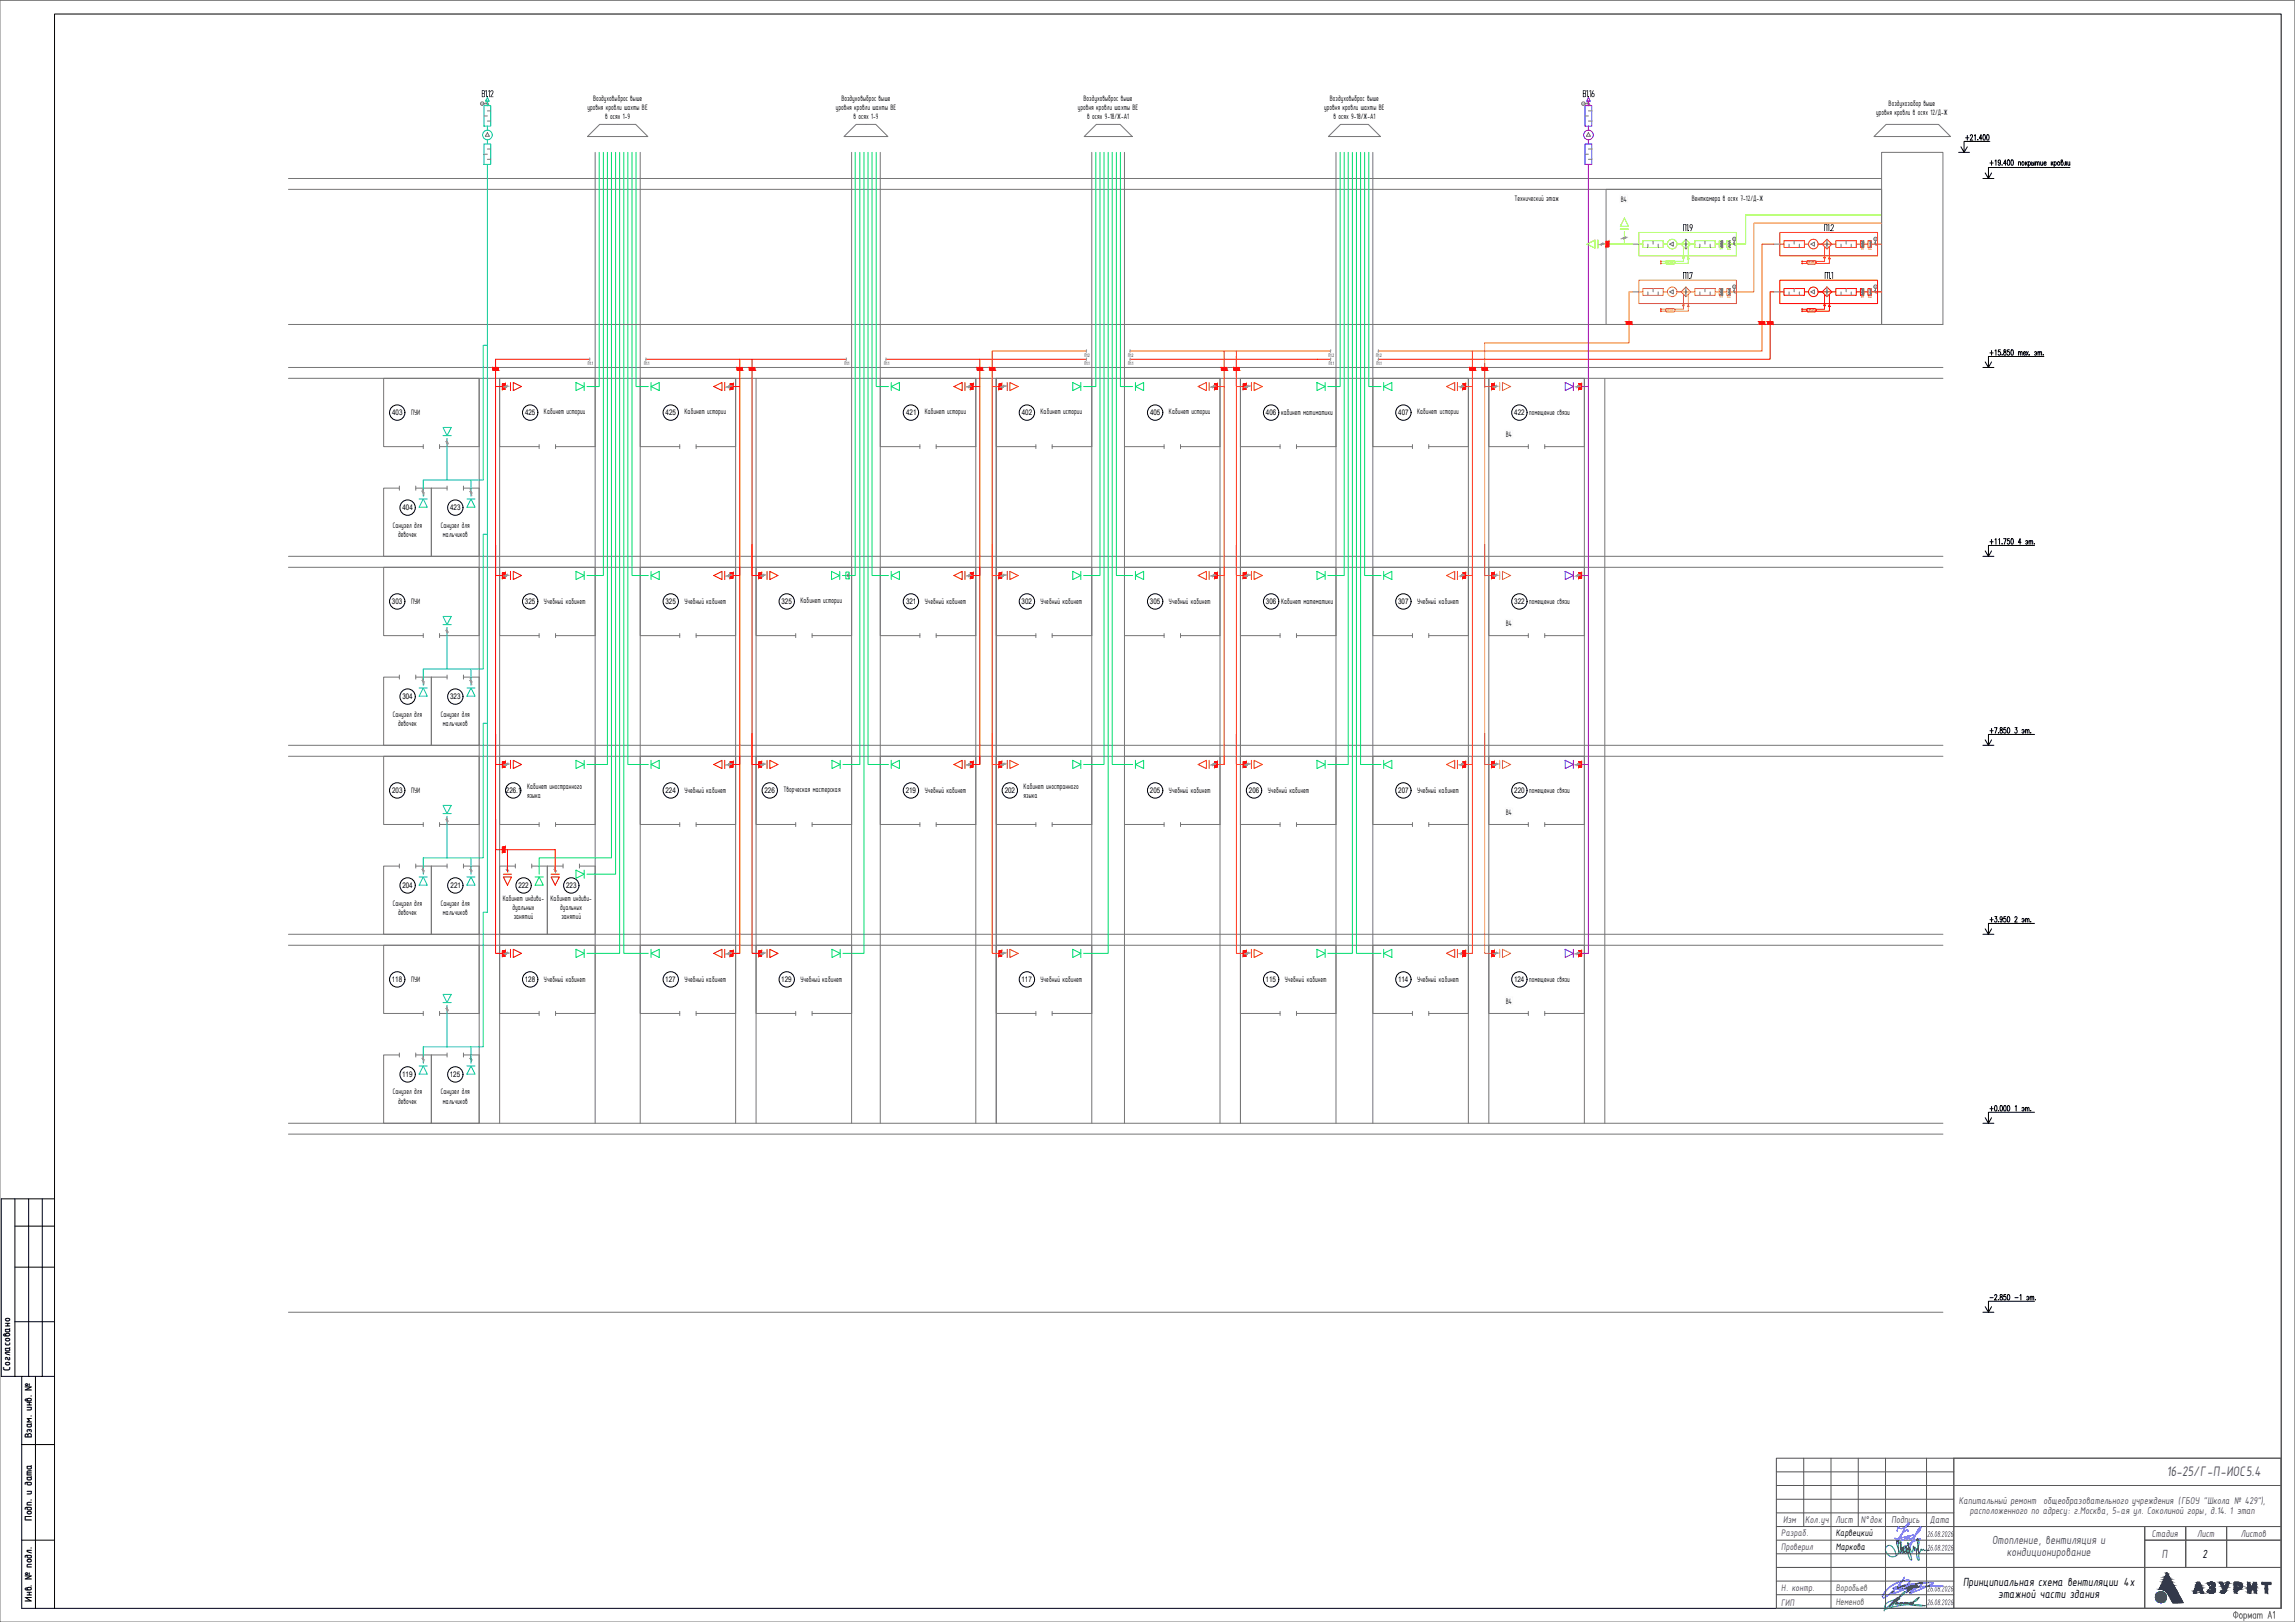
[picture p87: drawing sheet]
<svg xmlns="http://www.w3.org/2000/svg" width="841mm" height="594mm" viewBox="0 0 841 594" stroke-linecap="round" stroke-linejoin="round" font-family="sans-serif">
<defs><g id="words">
<text font-size="5.5" fill="#473972" x="794" y="540.7">16-25/Г-П-ИОС5.4</text>
<g font-size="4.7" fill="#473972">
<text x="730" y="565.4">Отопление, вентиляция и</text>
<text x="735.4" y="569.9">кондиционирование</text>
<text x="792.3" y="570.6">П</text>
</g>
<g font-size="4.7">
<text x="807.1" y="570.6">2</text>
<text x="719.4" y="580.8">Принципиальная схема вентиляции 4х</text>
<text x="732.2" y="585.4">этажной части здания</text>
</g>
<g font-size="3.9">
<text x="3.7" y="502" transform="rotate(-90 3.7 502)">Согласовано</text>
<text x="11.7" y="526.8" transform="rotate(-90 11.7 526.8)">Взам. инв. №</text>
<text x="11.7" y="557" transform="rotate(-90 11.7 557)">Подп. и дата</text>
<text x="11.7" y="586.6" transform="rotate(-90 11.7 586.6)">Инв. № подл.</text>
</g>
<g font-size="3.9" fill="#473972">
<text x="717.8" y="550.9">Капитальный ремонт общеобразовательного учреждения (ГБОУ &quot;Школа № 429&quot;),</text>
<text x="653.4" y="557.8">Изм</text>
<text x="661.5" y="557.8">Кол.уч</text>
<text x="672.6" y="557.8">Лист</text>
<text x="681.9" y="557.8">N°док</text>
<text x="693.1" y="557.8">Подпись</text>
<text x="707.2" y="557.7">Дата</text>
<text x="721.8" y="554.7">расположенного по адресу: г.Москва, 5-ая ул. Соколиной горы, д.14. 1 этап</text>
<text x="788.5" y="562.8">Стадия</text>
<text x="805.1" y="562.8">Лист</text>
<text x="821.1" y="562.8">Листов</text>
</g>
<g font-size="3.8" fill="#473972">
<text x="652.8" y="562.5">Разраб.</text>
<text x="652.8" y="567.7">Проверил</text>
<text x="652.8" y="582.7">Н. контр.</text>
<text x="652.8" y="588.3">ГИП</text>
</g>
<g font-size="3.8">
<text x="672.8" y="562.7">Карвецкий</text>
<text x="672.8" y="567.7">Маркова</text>
</g>
<g font-size="3.8" fill="#545454">
<text x="672.8" y="582.7">Воробьев</text>
<text x="672.8" y="588">Неменов</text>
</g>
<g font-size="3.5">
<text x="176.4" y="35.6">В1.2</text>
<text x="579.9" y="35.6">В1.6</text>
<text x="616.6" y="84.6">П1.9</text>
<text x="668.3" y="84.6">П1.2</text>
<text x="616.6" y="102.1">П1.7</text>
<text x="668.5" y="102.1">П1.</text>
</g>
<g font-size="3.3" fill="#473972">
<text x="706.1" y="562.9">26.08.2026</text>
<text x="706.1" y="567.9">26.08.2026</text>
<text x="706.1" y="582.9">26.08.2026</text>
<text x="706.1" y="587.9">26.08.2026</text>
</g>
<g font-size="3.1">
<text x="215.3" y="40.3">уровня кровли шахты ВЕ</text>
<text x="217.3" y="36.9">Воздуховыброс выше</text>
<text x="306.3" y="40.3">уровня кровли шахты ВЕ</text>
<text x="308.4" y="36.9">Воздуховыброс выше</text>
<text x="395" y="40.3">уровня кровли шахты ВЕ</text>
<text x="397.1" y="36.9">Воздуховыброс выше</text>
<text x="485.3" y="40.3">уровня кровли шахты ВЕ</text>
<text x="487.3" y="36.9">Воздуховыброс выше</text>
<text x="692.1" y="38.8">Воздухозабор выше</text>
<text x="221.8" y="43.6">в осях 1-9</text>
<text x="312.8" y="43.6">в осях 1-9</text>
<text x="398.4" y="43.6">в осях 9-18/Ж-А1</text>
<text x="488.7" y="43.6">в осях 9-18/Ж-А1</text>
<text x="687.5" y="42.2">уровня кровли в осях 12/Д-Ж</text>
<text x="555" y="73.7">Технический этаж</text>
<text x="594" y="73.8">В4</text>
<text x="619.9" y="73.5">Венткамера в осях 7-12/Д-Ж</text>
<text x="150.6" y="152.1">ПУИ</text>
<text x="199.3" y="151.8">Кабинет истории</text>
<text x="250.9" y="151.8">Кабинет истории</text>
<text x="338.9" y="151.8">Кабинет истории</text>
<text x="381.3" y="151.8">Кабинет истории</text>
<text x="428.4" y="151.8">Кабинет истории</text>
<text x="519.3" y="151.8">Кабинет истории</text>
<text x="551.8" y="160">В4</text>
<text x="144" y="193.3">Санузел для</text>
<text x="145.9" y="196.6">девочек</text>
<text x="161.5" y="193.3">Санузел для</text>
<text x="162.3" y="196.6">мальчиков</text>
<text x="150.6" y="221.3">ПУИ</text>
<text x="199.3" y="221.3">Учебный кабинет</text>
<text x="250.9" y="221.3">Учебный кабинет</text>
<text x="293.4" y="221">Кабинет истории</text>
<text x="338.9" y="221.3">Учебный кабинет</text>
<text x="381.3" y="221.3">Учебный кабинет</text>
<text x="428.4" y="221.3">Учебный кабинет</text>
<text x="519.3" y="221.3">Учебный кабинет</text>
<text x="551.8" y="229.2">В4</text>
<text x="144" y="262.5">Санузел для</text>
<text x="161.5" y="262.5">Санузел для</text>
<text x="145.9" y="265.8">девочек</text>
<text x="162.3" y="265.8">мальчиков</text>
<text x="150.6" y="290.5">ПУИ</text>
<text x="193.1" y="288.8">Кабинет иностранного</text>
<text x="193.1" y="292.2">языка</text>
<text x="250.9" y="290.5">Учебный кабинет</text>
<text x="287.1" y="290.2">Творческая мастерская</text>
<text x="338.9" y="290.5">Учебный кабинет</text>
<text x="375.1" y="288.8">Кабинет иностранного</text>
<text x="375.1" y="292.2">языка</text>
<text x="428.4" y="290.5">Учебный кабинет</text>
<text x="464.6" y="290.5">Учебный кабинет</text>
<text x="519.3" y="290.5">Учебный кабинет</text>
<text x="551.8" y="298.4">В4</text>
<text x="144" y="331.7">Санузел для</text>
<text x="145.9" y="335">девочек</text>
<text x="161.5" y="331.7">Санузел для</text>
<text x="162.3" y="335">мальчиков</text>
<text x="184.3" y="330">Кабинет индиви-</text>
<text x="187.8" y="333.3">дуальных</text>
<text x="201.8" y="330">Кабинет индиви-</text>
<text x="205.3" y="333.3">дуальных</text>
<text x="188.3" y="336.7">занятий</text>
<text x="205.7" y="336.7">занятий</text>
<text x="150.6" y="359.7">ПУИ</text>
<text x="199.3" y="359.7">Учебный кабинет</text>
<text x="250.9" y="359.7">Учебный кабинет</text>
<text x="293.4" y="359.7">Учебный кабинет</text>
<text x="381.3" y="359.7">Учебный кабинет</text>
<text x="470.9" y="359.7">Учебный кабинет</text>
<text x="519.3" y="359.7">Учебный кабинет</text>
<text x="551.8" y="367.6">В4</text>
<text x="144" y="400.9">Санузел для</text>
<text x="161.5" y="400.9">Санузел для</text>
<text x="145.9" y="404.2">девочек</text>
<text x="162.3" y="404.2">мальчиков</text>
</g>
<g font-size="2.8">
<text x="143.7" y="152.1">403</text>
<text x="192.4" y="152.1">425</text>
<text x="243.9" y="152.1">425</text>
<text x="332.1" y="152.1">421</text>
<text x="374.4" y="152.1">402</text>
<text x="421.4" y="152.1">405</text>
<text x="463.9" y="152.1">406 кабинет матиматики</text>
<text x="512.4" y="152.1">407</text>
<text x="554.9" y="152.1">422 помещение связи</text>
<text x="147.5" y="186.9">404</text>
<text x="165" y="186.9">423</text>
<text x="143.6" y="221.3">303</text>
<text x="192.4" y="221.3">325</text>
<text x="243.9" y="221.3">325</text>
<text x="286.4" y="221.3">325</text>
<text x="332" y="221.3">321</text>
<text x="374.4" y="221.3">302</text>
<text x="421.4" y="221.3">305</text>
<text x="463.9" y="221.3">306 Кабинет математики</text>
<text x="512.4" y="221.3">307</text>
<text x="554.9" y="221.3">322 помещение связи</text>
<text x="147.4" y="256.1">304</text>
<text x="164.9" y="256.1">323</text>
<text x="143.7" y="290.5">203</text>
<text x="185.4" y="290.5">226.1</text>
<text x="243.9" y="290.5">224</text>
<text x="280.2" y="290.5">226</text>
<text x="331.9" y="290.5">219</text>
<text x="368.2" y="290.5">202</text>
<text x="421.4" y="290.5">205</text>
<text x="457.7" y="290.5">206</text>
<text x="512.4" y="290.5">207</text>
<text x="554.9" y="290.5">220 помещение связи</text>
<text x="147.4" y="325.3">204</text>
<text x="165.1" y="325.3">221</text>
<text x="189.9" y="325.3">222</text>
<text x="207.4" y="325.3">223</text>
<text x="143.6" y="359.7">118</text>
<text x="192.3" y="359.7">128</text>
<text x="243.8" y="359.7">127</text>
<text x="286.3" y="359.7">129</text>
<text x="374.3" y="359.7">117</text>
<text x="463.8" y="359.7">115</text>
<text x="512.3" y="359.7">114</text>
<text x="554.8" y="359.7">124 помещение связи</text>
<text x="147.4" y="394.5">119</text>
<text x="164.8" y="394.5">125</text>
</g>
<g font-size="1.9">
<text x="397.4" y="130.7">П1.2</text>
<text x="413.4" y="130.7">П1.2</text>
<text x="486.9" y="130.7">П1.2</text>
<text x="504.4" y="130.8">П1.2</text>
<text x="215.5" y="133.7">П1.1</text>
<text x="236.1" y="133.7">П1.1</text>
<text x="309.5" y="133.7">П1.1</text>
<text x="324.1" y="133.7">П1.1</text>
<text x="397.5" y="133.7">П1.1</text>
<text x="413.5" y="133.7">П1.1</text>
<text x="487" y="133.7">П1.1</text>
<text x="504.4" y="133.8">П1.1</text>
</g>
<g font-size="1.1" fill="#767676">
<text x="176.4" y="38.3">М</text>
<text x="579.9" y="38.3">М</text>
<text x="635.3" y="87.9">М</text>
<text x="687" y="87.9">М</text>
<text x="635.3" y="105.4">М</text>
<text x="687" y="105.4">М</text>
</g>
<g font-size="1.1" fill="#7fff00">
<text x="630.3" y="91.7">F7</text>
<text x="633" y="91.7">G4</text>
<text x="610.4" y="96.5">УР.ТС.П1.9</text>
</g>
<g font-size="1.1" fill="#ff3f00">
<text x="682" y="91.7">F7</text>
<text x="684.7" y="91.7">G4</text>
<text x="662.1" y="96.5">УР.ТС.П1.2</text>
</g>
<g font-size="1.1" fill="#dda500">
<text x="630.3" y="109.1">F7</text>
<text x="633" y="109.1">G4</text>
<text x="610.4" y="114">УР.ТС.П1.7</text>
</g>
<g font-size="1.1" fill="#f00">
<text x="682" y="109.1">F7</text>
<text x="684.7" y="109.1">G4</text>
<text x="662.2" y="114">УР.ТС.П1.1</text>
</g>
</g></defs>
<g fill="none" stroke="#767676" stroke-width=".37">
<path d="M215.3 50l4.5-4.4h13.2l4.4 4.4zM218.1 55.8v355.6M234.6 55.8v355.6M309.3 50l4.4-4.4h7.2l4.5 4.4zM312.1 55.8v355.6M322.6 55.8v355.6M397.3 50l4.4-4.4h8.8l4.4 4.4zM400.1 55.8v355.6M412.1 55.8v355.6M486.8 50l4.4-4.4h10.2l4.5 4.4zM489.6 55.8v355.6M503.1 55.8v355.6"/>
<path d="M686.7 50l4.5-4.4h19.2l4.4 4.4zM689.5 55.8h22.5v63h-22.5zM105.7 69.4h583.8M105.7 65.4h583.8M588.6 69.4h100.9v49.4h-100.9zM105.7 118.8h606.3M105.7 134.6h606.3M105.7 138.6h606.3M175.6 138.6v272.8M183.1 138.6v272.8M269.6 138.6v272.8M277.1 138.6v272.8"/>
<path d="M357.6 138.6v272.8M365.1 138.6v272.8M447.1 138.6v272.8M454.6 138.6v272.8M538.1 138.6v272.8M545.6 138.6v272.8M580.6 138.6v272.8M588.1 138.6v272.8M146.3 178.8h-5.7v25h17.5v-25h-5.7M146.3 178v1.5M152.4 178v1.5M155.1 163.6h-14.5v-25h35v25h-14.5"/>
<path d="M155.1 162.8v1.5M161.1 162.8v1.5M163.8 178.8h-5.7v25h17.5v-25h-5.8M163.8 178v1.5M169.8 178v1.5M197.6 163.6h-14.5v-25h35v25h-14.5M197.6 162.8v1.5M203.6 162.8v1.5M249.1 163.6h-14.5v-25h35v25h-14.5M249.1 162.8v1.5M255.1 162.8v1.5M337.1 163.6h-14.5v-25h35v25h-14.5"/>
<path d="M337.1 162.8v1.5M343.1 162.8v1.5M379.6 163.6h-14.5v-25h35v25h-14.5M379.6 162.8v1.5M385.6 162.8v1.5M426.6 163.6h-14.5v-25h35v25h-14.5M426.6 162.8v1.5M432.6 162.8v1.5M469.1 163.6h-14.5v-25h35v25h-14.5M469.1 162.8v1.5M475.1 162.8v1.5M517.6 163.6h-14.5v-25h35v25h-14.5"/>
<path d="M517.6 162.8v1.5M523.6 162.8v1.5M560.1 163.6h-14.5v-25h35v25h-14.5M560.1 162.8v1.5M566.1 162.8v1.5M105.7 203.8h606.3M105.7 207.8h606.3M155.1 232.8h-14.5v-25h35v25h-14.5M155.1 232v1.5M161.1 232v1.5M197.6 232.8h-14.5v-25h35v25h-14.5M197.6 232v1.5"/>
<path d="M203.6 232v1.5M249.1 232.8h-14.5v-25h35v25h-14.5M249.1 232v1.5M255.1 232v1.5M291.6 232.8h-14.5v-25h35v25h-14.5M291.6 232v1.5M297.6 232v1.5M337.1 232.8h-14.5v-25h35v25h-14.5M337.1 232v1.5M343.1 232v1.5M379.6 232.8h-14.5v-25h35v25h-14.5M379.6 232v1.5"/>
<path d="M385.6 232v1.5M426.6 232.8h-14.5v-25h35v25h-14.5M426.6 232v1.5M432.6 232v1.5M469.1 232.8h-14.5v-25h35v25h-14.5M469.1 232v1.5M475.1 232v1.5M517.6 232.8h-14.5v-25h35v25h-14.5M517.6 232v1.5M523.6 232v1.5M560.1 232.8h-14.5v-25h35v25h-14.5M560.1 232v1.5"/>
<path d="M566.1 232v1.5M146.3 248h-5.7v25h17.5v-25h-5.7M146.3 247.2v1.5M152.4 247.2v1.5M163.8 248h-5.7v25h17.5v-25h-5.8M163.8 247.2v1.5M169.8 247.2v1.5M105.7 273h606.3M105.7 277h606.3M146.3 317.2h-5.7v25h17.5v-25h-5.7M146.3 316.5v1.4M152.4 316.5v1.4"/>
<path d="M155.1 302h-14.5v-25h35v25h-14.5M155.1 301.3v1.4M161.1 301.3v1.4M163.8 317.2h-5.7v25h17.5v-25h-5.8M163.8 316.5v1.4M169.8 316.5v1.4M188.8 317.2h-5.7v25h17.5v-25h-5.7M188.8 316.5v1.4M194.9 316.5v1.4M197.6 302h-14.5v-25h35v25h-14.5M197.6 301.3v1.4M203.6 301.3v1.4"/>
<path d="M206.3 317.2h-5.7v25h17.5v-25h-5.8M206.3 316.5v1.4M212.3 316.5v1.4M249.1 302h-14.5v-25h35v25h-14.5M249.1 301.3v1.4M255.1 301.3v1.4M291.6 302h-14.5v-25h35v25h-14.5M291.6 301.3v1.4M297.6 301.3v1.4M337.1 302h-14.5v-25h35v25h-14.5M337.1 301.3v1.4M343.1 301.3v1.4"/>
<path d="M379.6 302h-14.5v-25h35v25h-14.5M379.6 301.3v1.4M385.6 301.3v1.4M426.6 302h-14.5v-25h35v25h-14.5M426.6 301.3v1.4M432.6 301.3v1.4M469.1 302h-14.5v-25h35v25h-14.5M469.1 301.3v1.4M475.1 301.3v1.4M517.6 302h-14.5v-25h35v25h-14.5M517.6 301.3v1.4M523.6 301.3v1.4"/>
<path d="M560.1 302h-14.5v-25h35v25h-14.5M560.1 301.3v1.4M566.1 301.3v1.4M105.7 342.2h606.3M105.7 346.2h606.3M155.1 371.2h-14.5v-25h35v25h-14.5M155.1 370.4v1.6M161.1 370.4v1.6M197.6 371.2h-14.5v-25h35v25h-14.5M197.6 370.4v1.6M203.6 370.4v1.6M249.1 371.2h-14.5v-25h35v25h-14.5"/>
<path d="M249.1 370.4v1.6M255.1 370.4v1.6M291.6 371.2h-14.5v-25h35v25h-14.5M291.6 370.4v1.6M297.6 370.4v1.6M379.6 371.2h-14.5v-25h35v25h-14.5M379.6 370.4v1.6M385.6 370.4v1.6M469.1 371.2h-14.5v-25h35v25h-14.5M469.1 370.4v1.6M475.1 370.4v1.6M517.6 371.2h-14.5v-25h35v25h-14.5"/>
<path d="M517.6 370.4v1.6M523.6 370.4v1.6M560.1 371.2h-14.5v-25h35v25h-14.5M560.1 370.4v1.6M566.1 370.4v1.6M146.3 386.4h-5.7v25h17.5v-25h-5.7M146.3 385.7v1.5M152.4 385.7v1.5M163.8 386.4h-5.7v25h17.5v-25h-5.8M163.8 385.7v1.5M169.8 385.7v1.5M105.7 411.4h606.3"/>
<path d="M105.7 415.4h606.3M105.7 480.6h606.3"/>
</g>
<g fill="none" stroke="#f00" stroke-width=".37">
<path d="M588.6 88.4h1v2h-1zM608.6 95.5v.2M608.6 96.2v.3M608.7 95.7v.2M608.7 96.5v.2M660.4 95.5v.4M660.4 96.2v.5M596 117.9h2v.9h-2zM608.6 113v.2M608.6 113.8v.2M608.7 113.2v.3M608.7 114v.2"/>
<path d="M644.7 117.9h2v.9h-2zM647.7 117.9h2v.9h-2zM650 106.9h-1.3v24.7h-143.6M652.2 102.6h35.8v8.6h-35.8zM652.2 106.9h1.6M653.8 105.7h7.4v2.5h-7.4zM660.4 113.3h1.7M660.4 114h1.7M660.4 113v.2M660.4 113.8v.2M660.4 113.2v.3M660.4 114v.2"/>
<path d="M661.2 106.9h1.5M662.1 113.5v.3M662.1 113.5l.5-.5h2.4l.5 .2v.6l-.5 .4h-2.4l-.5-.5M667.7 106.9l1.8-1.8 1.8 1.8-1.8 1.8zM667.7 106.9h-1.5h6.6M668.4 111.8h.5l-.3 .4zM668.6 107.8v5.5h-3.2M670.4 107.8v6.2h-5M670.4 111.8l.2 .4h-.5zM672.8 105.7h7.5v2.5h-7.5zM680.3 106.9h1.5M681.8 105.7h1.2v2.5h-1.2z"/>
<path d="M683 106.9h1.5M684.5 105.7h1.3v2.5h-1.3zM685.8 106.9h3.7M180.6 134.6h2v1h-2zM216.1 131.6h-34.5v217.6h4.5M236.7 131.6h73.4M270.1 134.6h2v1h-2zM271.1 131.6v10h-4.5M274.6 134.6h2v1h-2zM275.6 131.6v217.6h4.5M324.7 131.6h73.4M358.1 134.6h2v1h-2z"/>
<path d="M359.1 131.6v10h-4.5M362.6 134.6h2v1h-2zM414.1 131.6h73.5M447.6 134.6h2v1h-2zM452.1 134.6h2v1h-2zM538.6 134.6h2v1h-2zM543.1 134.6h2v1h-2zM181.6 141.6h4.5M184.1 140.6h1v2h-1zM187.1 140.1v3M188.1 140.1l3 1.5-3 1.5zM261.6 141.6l3-1.5v3z"/>
<path d="M265.6 140.1v3M267.6 140.6h1v2h-1zM271.1 141.6v207.6h-4.5M349.6 141.6l3-1.5v3zM353.6 140.1v3M355.6 140.6h1v2h-1zM359.1 141.6v138.4M366.1 140.6h1v2h-1zM445.1 140.6h1v2h-1zM455.6 140.6h1v2h-1zM536.1 140.6h1v2h-1zM546.6 140.6h1v2h-1z"/>
<path d="M578.6 140.6h1v2h-1zM181.6 199.5v11.3h4.5M275.6 199.5v11.3h4.5M184.1 209.8h1v2h-1zM187.1 209.3v3M188.1 209.3l3 1.5-3 1.5zM261.6 210.8l3-1.5v3zM265.6 209.3v3M267.6 209.8h1v2h-1zM271.1 207.8v3h-4.5M278.1 209.8h1v2h-1zM281.1 209.3v3"/>
<path d="M282.1 209.3l3 1.5-3 1.5zM349.6 210.8l3-1.5v3zM353.6 209.3v3M355.6 209.8h1v2h-1zM359.1 207.8v3h-4.5M366.1 209.8h1v2h-1zM445.1 209.8h1v2h-1zM455.6 209.8h1v2h-1zM536.1 209.8h1v2h-1zM546.6 209.8h1v2h-1zM578.6 209.8h1v2h-1zM181.6 268.7v11.3h4.5"/>
<path d="M184.1 279h1v2h-1zM187.1 278.5v3M188.1 278.5l3 1.5-3 1.5zM265.6 278.5v3M267.6 279h1v2h-1zM271.1 277v3h-4.5M275.6 268.7v11.3h4.5M278.1 279h1v2h-1zM281.1 278.5v3M282.1 278.5l3 1.5-3 1.5zM353.6 278.5v3M355.6 279h1v2h-1z"/>
<path d="M359.1 277v3h-4.5M366.1 279h1v2h-1zM445.1 279h1v2h-1zM455.6 279h1v2h-1zM536.1 279h1v2h-1zM546.6 279h1v2h-1zM578.6 279h1v2h-1zM181.6 299.9v11.3h21.9v8M261.6 280l3-1.5v3zM349.6 280l3-1.5v3zM184.1 310.2h1v2h-1zM186 311.2v8"/>
<path d="M184.4 321.2h3.1l-1.5 3zM184.4 320.2h3.1M202 321.2h3l-1.5 3zM202 320.2h3M184.1 348.2h1v2h-1zM187.1 347.7v3M188.1 347.7l3 1.5-3 1.5zM261.6 349.2l3-1.5v3zM265.6 347.7v3M267.6 348.2h1v2h-1zM278.1 348.2h1v2h-1zM281.1 347.7v3"/>
<path d="M282.1 347.7l3 1.5-3 1.5zM366.1 348.2h1v2h-1zM455.6 348.2h1v2h-1zM536.1 348.2h1v2h-1zM546.6 348.2h1v2h-1zM578.6 348.2h1v2h-1z"/>
<circle cx="664.5" cy="106.9" r="1.76"/>
</g>
<g fill="none" stroke="#767676" stroke-width=".37">
<path d="M650 106.9h2.2M655.6 106.9v1.3M657.5 105.7v1.2M659.4 106.9v1.3M663.6 106.9l1.3-.8v1.6zM674.7 106.9v1.3M676.5 105.7v1.2M678.4 106.9v1.3M682.8 105.7l-.6 .3 .6 .3-.6 .3 .6 .3-.6 .3 .6 .3-.6 .3 .6 .4M683 105.7l-.6 .3 .6 .3-.6 .3 .6 .3-.6 .3 .6 .3-.6 .3 .6 .4M685.8 105.7l-.6 .3 .6 .3-.6 .3 .6 .3-.6 .3 .6 .3-.6 .3 .6 .4M686.9 106.4l.7 1.1"/>
<path d="M687.3 105.7v1.2"/>
<circle cx="687.3" cy="105" r=".66"/>
<circle cx="687.3" cy="106.9" r=".19"/>
</g>
<g fill="#f00" stroke="#f00" stroke-width=".37">
<path d="M670.4 111.8l.2 .4h-.5z"/>
<path d="M668.4 111.8h.5l-.3 .4z"/>
<path d="M267.6 140.6v2l1-2zM268.6 140.6v2h-1z"/>
<path d="M267.6 209.8v2l1-2zM268.6 209.8v2h-1z"/>
<path d="M267.6 279v2l1-2zM268.6 279v2h-1z"/>
<path d="M267.6 348.2v2l1-2zM268.6 348.2v2h-1z"/>
<path d="M185.1 140.6l-1 2h1zM184.1 140.6h1l-1 2z"/>
<path d="M185.1 209.8l-1 2h1zM184.1 209.8h1l-1 2z"/>
<path d="M185.1 279l-1 2h1zM184.1 279h1l-1 2z"/>
<path d="M185.1 310.2l-1 2h1zM184.1 310.2h1l-1 2z"/>
<path d="M185.1 348.2l-1 2h1zM184.1 348.2h1l-1 2z"/>
<path d="M279.1 209.8l-1 2h1zM278.1 209.8h1l-1 2z"/>
<path d="M279.1 279l-1 2h1zM278.1 279h1l-1 2z"/>
<path d="M279.1 348.2l-1 2h1zM278.1 348.2h1l-1 2z"/>
<path d="M647.7 117.9l2 .9v-.9zM647.7 117.9l2 .9h-2z"/>
<path d="M355.6 140.6v2l1-2zM356.6 140.6v2h-1z"/>
<path d="M355.6 209.8v2l1-2zM356.6 209.8v2h-1z"/>
<path d="M355.6 279v2l1-2zM356.6 279v2h-1z"/>
<path d="M644.7 117.9l2 .9v-.9zM644.7 117.9l2 .9h-2z"/>
<path d="M367.1 140.6l-1 2h1zM366.1 140.6h1l-1 2z"/>
<path d="M367.1 209.8l-1 2h1zM366.1 209.8h1l-1 2z"/>
<path d="M367.1 279l-1 2h1zM366.1 279h1l-1 2z"/>
<path d="M367.1 348.2l-1 2h1zM366.1 348.2h1l-1 2z"/>
<path d="M445.1 140.6v2l1-2zM446.1 140.6v2h-1z"/>
<path d="M445.1 209.8v2l1-2zM446.1 209.8v2h-1z"/>
<path d="M445.1 279v2l1-2zM446.1 279v2h-1z"/>
<path d="M456.6 209.8l-1 2h1zM455.6 209.8h1l-1 2z"/>
<path d="M456.6 279l-1 2h1zM455.6 279h1l-1 2z"/>
<path d="M456.6 348.2l-1 2h1zM455.6 348.2h1l-1 2z"/>
<path d="M456.6 140.6l-1 2h1zM455.6 140.6h1l-1 2z"/>
<path d="M536.1 140.6v2l1-2zM537.1 140.6v2h-1z"/>
<path d="M536.1 209.8v2l1-2zM537.1 209.8v2h-1z"/>
<path d="M536.1 279v2l1-2zM537.1 279v2h-1z"/>
<path d="M536.1 348.2v2l1-2zM537.1 348.2v2h-1z"/>
<path d="M547.6 209.8l-1 2h1zM546.6 209.8h1l-1 2z"/>
<path d="M547.6 279l-1 2h1zM546.6 279h1l-1 2z"/>
<path d="M547.6 348.2l-1 2h1zM546.6 348.2h1l-1 2z"/>
<path d="M547.6 140.6l-1 2h1zM546.6 140.6h1l-1 2z"/>
<path d="M578.6 140.6v2l1-2zM579.6 140.6v2h-1z"/>
<path d="M578.6 209.8v2l1-2zM579.6 209.8v2h-1z"/>
<path d="M578.6 279v2l1-2zM579.6 279v2h-1z"/>
<path d="M578.6 348.2v2l1-2zM579.6 348.2v2h-1z"/>
<path d="M596 117.9l2 .9v-.9zM596 117.9l2 .9h-2z"/>
<path d="M588.6 88.4v2l1-2zM589.6 88.4v2h-1z"/>
<path d="M270.1 134.6l2 1v-1zM270.1 134.6l2 1h-2z"/>
<path d="M274.6 134.6l2 1v-1zM274.6 134.6l2 1h-2z"/>
<path d="M180.6 134.6l2 1v-1zM180.6 134.6l2 1h-2z"/>
<path d="M358.1 134.6l2 1v-1zM358.1 134.6l2 1h-2z"/>
<path d="M362.6 134.6l2 1v-1zM362.6 134.6l2 1h-2z"/>
<path d="M447.6 134.6l2 1v-1zM447.6 134.6l2 1h-2z"/>
<path d="M452.1 134.6l2 1v-1zM452.1 134.6l2 1h-2z"/>
<path d="M538.6 134.6l2 1v-1zM538.6 134.6l2 1h-2z"/>
<path d="M543.1 134.6l2 1v-1zM543.1 134.6l2 1h-2z"/>
</g>
<g fill="none" stroke="#000" stroke-width=".37">
<path d="M717.8 55.8h3.9M720.9 53.8l-1.1 2M729.2 51.8h-9.4v4l-1.2-2M726.7 65.4h4M729.8 63.3l-1.1 2.1M758.6 61.4h-29.9v4l-1.2-2.1M726.7 134.6h4M729.8 132.6l-1.1 2M749 130.6h-20.3v4l-1.2-2M745.6 199.8h-16.9v4l-1.2-2M726.7 203.8h4M729.8 201.8l-1.1 2"/>
<path d="M726.7 273h4M729.8 271l-1.1 2M745.6 269h-16.9v4l-1.2-2M745.6 338.2h-16.9v4l-1.2-2M726.7 342.2h4M729.8 340.2l-1.1 2M726.7 411.4h4M729.8 409.4l-1.1 2M745.6 407.4h-16.9v4l-1.2-2M729.8 478.6l-1.1 2M745.6 476.6h-16.9v4l-1.2-2M726.7 480.6h4"/>
</g>
<g fill="none" stroke="#000" stroke-width=".37">
<path d="M720.3 50.5h1.2M720.9 49.6v1.7M722 49.8l.1-.3a.51 .51 0 0 1 .8 .1 .51 .51 0 0 1-.2 .7l-.7 1h.9M723.5 49.7l.4-.4v2M724.8 51.1v.2zM726.3 50.6h-1l.7-1.3v2M726.9 49.4l.1-.1a1.16 1.16 0 0 1 0 2l-.3-.8zM728.2 49.4l.2-.1a1.16 1.16 0 0 1 0 2l-.4-.4zM729.2 59.7h1.2M729.8 58.9v1.7M731.1 58.9l.3-.3v2M733.1 59.2l-.2 .5a.55 .55 0 0 1-.7-.5 .55 .55 0 0 1 .7-.6l.1 1.6-.3 .4-.4-.3"/>
<path d="M735.2 59.9h-1l.7-1.3v2M735.8 58.6h.2a1.16 1.16 0 0 1 0 2l-.4-.4zM737.1 58.6h.2a1.16 1.16 0 0 1 0 2l-.4-.9zM739.7 59.6l.3-.4 .4 .1 .1 1.3M739.7 59.2v1.4M741.1 59.3a.58 .58 0 0 1 .7 .6 .58 .58 0 0 1-.7 .6zM742.2 59.2v1.4M742.5 59.8l.4 .8M742.9 59.2l-.7 1M743.3 59.5l.1-.2a.58 .58 0 0 1 .7 .6 .58 .58 0 0 1-.7 .6l-.1-.2M743.3 59.2v2M744.6 59.8a.42 .42 0 0 1 .6 0 .42 .42 0 0 1 0 .6 .42 .42 0 0 1-.6 0"/>
<path d="M744.6 59.2v1.4M745.4 59.2v1.4M746 59.6l.3-.4 .2 .1 .1 1.3M746 59.2v1.4M746.6 59.6l.4-.4 .2 .1 .1 1.3M747.8 59.2l.1 1.3 .3 .1 .4-.4M748.6 59.2v1.4M749 59.8h.9l-.2-.5a.58 .58 0 0 0-.7 .6 .58 .58 0 0 0 .7 .6l.2-.2M751.7 59.2v1.4M752 59.8l.4 .8M752.3 59.2l-.6 1M752.8 59.5l.1-.2a.58 .58 0 0 1 .7 .6 .58 .58 0 0 1-.7 .6l-.1-.2"/>
<path d="M752.8 59.2v2M754.2 59.3a.58 .58 0 0 1 .7 .6 .58 .58 0 0 1-.7 .6l-.2-.5zM755.6 59.2a.59 .59 0 0 1 .5 .7 .59 .59 0 0 1-.7 .5l-.1-1.7 .4-.1 .1 .4-.5 .5M757.8 59.2l.1 1.3 .2 .1 .4-.4M758.5 59.2v1.4M733.7 60.4h.1M756.5 60.6l.3-.4v-1h.4v1.4M729.2 129.3h1.2M729.8 128.4v1.7M731.1 128.5l.3-.4v2M733 128.1h-.6v.8a.58 .58 0 0 1 .8 .6 .58 .58 0 0 1-.9 .4l-.1-.2M733.7 129.9v.2z"/>
<path d="M734.4 128.2v.5a.69 .69 0 0 1 .8 .6 .69 .69 0 0 1-.6 .8 .74 .74 0 0 1-.3-.9 .74 .74 0 0 1 .7-.5v-.5zM736.3 128.1h-.6v.8a.58 .58 0 0 1 .8 .6 .58 .58 0 0 1-.9 .4v-.2M737.1 128.2l.2-.1a1.16 1.16 0 0 1 0 2l-.4-.8zM739.7 129.1l.3-.4 .3 .2 .1 1.2M739.7 128.7v1.4M740.4 129.1l.3-.4 .3 .2v1.2M741.5 129.3h.8l-.2-.4a.58 .58 0 0 0-.6 .5 .58 .58 0 0 0 .6 .6l.2-.2M742.6 128.7l.7 1.4M743.3 128.7l-.7 1.4M743.7 129.9v.2zM745.6 129l.1-.1a.58 .58 0 0 1 .7 .5 .58 .58 0 0 1-.7 .6l-.1-.2M746 129.4h.4"/>
<path d="M746.8 129.1l.4-.4 .2 .2 .1 1.2M746.8 128.7v1.4M747.5 129.1l.3-.4 .3 .2 .1 1.2M748.7 129.9v.2zM729.2 198.4h1.2M729.8 197.6v1.7M731.1 197.7l.3-.4v2M732.5 197.7l.2-.4v2M733.7 199.1v.2zM734.2 197.3h1l-.7 2M736.3 197.3h-.6v.7a.59 .59 0 0 1 .8 .6 .59 .59 0 0 1-.9 .5v-.2M737.1 197.4l.2-.1a1.21 1.21 0 0 1 0 2l-.4-.9z"/>
<path d="M740.6 198.6h-1l.7-1.3v2M742.3 198.3l.1-.3a.58 .58 0 0 1 .7 .6 .58 .58 0 0 1-.7 .6l-.1-.2M742.7 198.6h.4M743.6 198.3l.3-.3h.3v1.3M743.6 198v1.3M744.2 198.3l.4-.3h.2l.1 1.3M745.5 199.1v.2zM729.2 267.6h1.2M729.8 266.8v1.7M730.9 266.5h.9l-.6 2M732.4 268.3h.1M733 266.6v.4a.99 .99 0 0 1 .7 1.4l-.2 .1a.68 .68 0 0 1-.6-.7 .68 .68 0 0 1 .8-.6v-.6z"/>
<path d="M735 266.5h-.6v.8a.59 .59 0 0 1 .8 .5 .59 .59 0 0 1-.9 .5l-.1-.1M735.8 266.6l.2-.1a1.21 1.21 0 0 1 0 2l-.4-.3zM738.4 266.5h.8l-.4 .8a.57 .57 0 0 1 .5 .8 .57 .57 0 0 1-1 .1M741 267.5l.1-.2a.58 .58 0 0 1 .7 .5 .58 .58 0 0 1-.7 .6l-.1-.2M741.4 267.9h.4M742.2 267.6l.4-.4 .2 .1 .1 1.2M742.2 267.2v1.3M742.9 267.6l.3-.4 .3 .1 .1 1.2M744.2 268.3h.1M729.2 336.9h1.2M729.8 336v1.7M731 335.7h.8l-.4 .8a.57 .57 0 0 1 .5 .8 .57 .57 0 0 1-1 0"/>
<path d="M732.4 337.5h.1M733.8 336.4l-.4 .5a.58 .58 0 0 1-.5-.6 .58 .58 0 0 1 .7-.5 1.01 1.01 0 0 1 .3 1.1 1.01 1.01 0 0 1-.9 .7v-.1M735 335.7h-.6l-.1 .9a.57 .57 0 0 1 .9 .5 .57 .57 0 0 1-.9 .4l-.1-.2M735.8 335.8l.2-.1a1.16 1.16 0 0 1 0 2l-.4-.4zM738.4 336.2v-.1a.44 .44 0 0 1 .6-.3 .44 .44 0 0 1 .1 .7l-.8 1.2h.9M741 336.7l.1-.2a.58 .58 0 0 1 .7 .6 .58 .58 0 0 1-.7 .5l-.1-.1M741.4 337.1h.4M742.2 336.8l.4-.4 .2 .1 .1 1.2M742.2 336.4v1.3M742.9 336.8l.3-.4 .3 .1 .1 1.2M744.2 337.5h.1M729.2 406.1h1.2"/>
<path d="M729.8 405.2v1.7M731.1 405l.2-.1a1.22 1.22 0 0 1 0 2l-.4-.8zM732.4 406.8h.1M733.1 405l.2-.1a1.16 1.16 0 0 1 0 2l-.3-.4zM734.4 405l.3-.1a1.22 1.22 0 0 1 0 2l-.5-.8zM735.8 405l.2-.1a1.16 1.16 0 0 1 0 2l-.4-.4zM738.5 405.3l.3-.4v2M741 405.9l.1-.2a.58 .58 0 0 1 .7 .6 .58 .58 0 0 1-.7 .5l-.1-.2M741.4 406.2h.4M742.2 406l.4-.4 .2 .1 .1 1.2M742.2 405.6v1.3M742.9 406l.3-.4 .3 .1 .1 1.2"/>
<path d="M744.2 406.8h.1M729.2 475.3h1.2M731 474.6v-.3a.52 .52 0 0 1 .8 .1 .52 .52 0 0 1-.2 .8l-.7 .9h.9M732.4 475.9v.2zM733 474.2v.6a.65 .65 0 0 1 .8 .6 .65 .65 0 0 1-.8 .7 .81 .81 0 0 1 .7-1.3v-.6zM735 474.1h-.6l-.1 .9a.55 .55 0 0 1 .9 .5 .55 .55 0 0 1-.9 .4l-.1-.1M735.8 474.2l.2-.1a1.16 1.16 0 0 1 0 2l-.4-.3zM738.4 475.3h1.2M740.2 474.5l.4-.4v2M742.7 475.1l.1-.2a.58 .58 0 0 1 .7 .6 .58 .58 0 0 1-.7 .6l-.1-.3M743.1 475.5h.4M744 475.2l.3-.4 .3 .1v1.2"/>
<path d="M744 474.8v1.3M744.6 475.2l.4-.4 .2 .1 .1 1.2M745.9 475.9v.2z"/>
</g>
<path d="M20 5.1h816v584h-816zM5.5 439.1v65M10.5 439.1v65M15.5 439.1v65M20 439.1h-19.5v65h19.5M5.5 449.1h14.5M5.5 464.1h14.5M5.5 484.1h14.5M8 504.1v85h12M13 504.1v85M8 529.1h12M8 564.1h12" fill="none" stroke="#000" stroke-width=".37"/>
<g fill="none" stroke="#767676" stroke-width=".37">
<path d="M819.3 590.2v2.5M820.9 591.2a.73 .73 0 0 1 .8 .7 .73 .73 0 0 1-.8 .7l-.3-.6zM822.3 591.4l.2-.2a.73 .73 0 0 1 .8 .7 .73 .73 0 0 1-.8 .7l-.2-.2M822.3 591.1v2.5M823.9 592.7v-1.6l.5 1.3 .6-1.3v1.6M826.6 591.4l-.1-.2a.79 .79 0 0 0-1 .5 .79 .79 0 0 0 .4 .9l.4 .1 .3-.3M826.6 591.1v1.6M827.3 591.5l.4-.4 .3 .1 .1 1.5M827.3 591.1v1.6M828.1 591.5l.4-.4 .4 .1 .1 1.5M831.1 592.7l.7-2.5 .6 2.5M831.4 591.9h.8"/>
<path d="M833 590.7l.5-.5v2.5"/>
<circle cx="819.3" cy="591.4" r=".91"/>
</g>
<g fill="none" stroke="#000" stroke-width=".37">
<circle cx="145.6" cy="151.1" r="2.82"/>
<circle cx="194.3" cy="151.1" r="2.82"/>
<circle cx="245.8" cy="151.1" r="2.82"/>
<circle cx="333.8" cy="151.1" r="2.82"/>
<circle cx="376.3" cy="151.1" r="2.82"/>
<circle cx="423.3" cy="151.1" r="2.82"/>
<circle cx="465.8" cy="151.1" r="2.82"/>
<circle cx="514.3" cy="151.1" r="2.82"/>
<circle cx="556.8" cy="151.1" r="2.82"/>
<circle cx="149.4" cy="185.9" r="2.82"/>
<circle cx="166.9" cy="185.9" r="2.82"/>
<circle cx="145.6" cy="220.3" r="2.82"/>
<circle cx="194.3" cy="220.3" r="2.82"/>
<circle cx="245.8" cy="220.3" r="2.82"/>
<circle cx="288.3" cy="220.3" r="2.82"/>
<circle cx="333.8" cy="220.3" r="2.82"/>
<circle cx="376.3" cy="220.3" r="2.82"/>
<circle cx="423.3" cy="220.3" r="2.82"/>
<circle cx="465.8" cy="220.3" r="2.82"/>
<circle cx="514.3" cy="220.3" r="2.82"/>
<circle cx="556.8" cy="220.3" r="2.82"/>
<circle cx="149.4" cy="255.1" r="2.82"/>
<circle cx="166.9" cy="255.1" r="2.82"/>
<circle cx="145.6" cy="289.5" r="2.82"/>
<circle cx="188.1" cy="289.5" r="2.82"/>
<circle cx="245.8" cy="289.5" r="2.82"/>
<circle cx="282.1" cy="289.5" r="2.82"/>
<circle cx="333.8" cy="289.5" r="2.82"/>
<circle cx="370.1" cy="289.5" r="2.82"/>
<circle cx="423.3" cy="289.5" r="2.82"/>
<circle cx="459.5" cy="289.5" r="2.82"/>
<circle cx="514.3" cy="289.5" r="2.82"/>
<circle cx="556.8" cy="289.5" r="2.82"/>
<circle cx="149.4" cy="324.3" r="2.82"/>
<circle cx="166.9" cy="324.3" r="2.82"/>
<circle cx="191.9" cy="324.3" r="2.82"/>
<circle cx="209.4" cy="324.3" r="2.82"/>
<circle cx="145.6" cy="358.7" r="2.82"/>
<circle cx="194.3" cy="358.7" r="2.82"/>
<circle cx="245.8" cy="358.7" r="2.82"/>
<circle cx="288.3" cy="358.7" r="2.82"/>
<circle cx="376.3" cy="358.7" r="2.82"/>
<circle cx="465.8" cy="358.7" r="2.82"/>
<circle cx="514.3" cy="358.7" r="2.82"/>
<circle cx="556.8" cy="358.7" r="2.82"/>
<circle cx="149.4" cy="393.5" r="2.82"/>
<circle cx="166.9" cy="393.5" r="2.82"/>
</g>
<g fill="none" stroke="#00dd6e" stroke-width=".37">
<path d="M219.6 55.8v85.8h-4.5M221.1 55.8v155h-6M222.6 55.8v224.2h-7.5M224.1 55.8v258.4h-26.5v6M225.6 55.8v264.4h-10.5M227.1 55.8v293.4h-12M228.6 55.8v293.4h9M230.1 55.8v224.2h7.5M231.6 55.8v155h6M233.1 55.8v85.8h4.5M313.4 55.8v155h-4.7M315.1 55.8v224.2h-6.2"/>
<path d="M316.6 55.8v293.4h-7.7M318.1 55.8v224.2h7.5M319.6 55.8v155h6M321.1 55.8v85.8h4.5M401.6 55.8v85.8h-4.5M403.1 55.8v155h-6M404.6 55.8v224.2h-7.5M406.1 55.8v293.4h-9M407.6 55.8v224.2h7.5M409.1 55.8v155h6M410.6 55.8v85.8h4.5M491.1 55.8v85.8h-4.5"/>
<path d="M492.6 55.8v155h-6M494.1 55.8v224.2h-7.5M495.6 55.8v293.4h-9M497.1 55.8v293.4h9M498.6 55.8v224.2h7.5M500.1 55.8v155h6M501.6 55.8v85.8h4.5M211.1 140.1l3 1.5-3 1.5zM214.1 140.1v3M238.6 141.6l3-1.5v3zM238.6 140.1v3M326.6 141.6l3-1.5v3z"/>
<path d="M326.6 140.1v3M393.1 140.1l3 1.5-3 1.5zM396.1 140.1v3M416.1 141.6l3-1.5v3zM416.1 140.1v3M482.6 140.1l3 1.5-3 1.5zM485.6 140.1v3M507.1 141.6l3-1.5v3zM507.1 140.1v3M211.1 209.3l3 1.5-3 1.5zM214.1 209.3v3M238.6 210.8l3-1.5v3z"/>
<path d="M238.6 209.3v3M304.7 209.3l3 1.5-3 1.5zM307.7 209.3v3M310 209.5h1.2v2.5h-1.2zM326.6 210.8l3-1.5v3zM326.6 209.3v3M393.1 209.3l3 1.5-3 1.5zM396.1 209.3v3M416.1 210.8l3-1.5v3zM416.1 209.3v3M482.6 209.3l3 1.5-3 1.5zM485.6 209.3v3"/>
<path d="M507.1 210.8l3-1.5v3zM507.1 209.3v3M211.1 278.5l3 1.5-3 1.5zM214.1 278.5v3M238.6 278.5v3M304.9 278.5l3 1.5-3 1.5zM307.9 278.5v3M326.6 278.5v3M393.1 278.5l3 1.5-3 1.5zM396.1 278.5v3M416.1 278.5v3M482.6 278.5l3 1.5-3 1.5z"/>
<path d="M485.6 278.5v3M507.1 278.5v3M238.6 280l3-1.5v3zM326.6 280l3-1.5v3zM416.1 280l3-1.5v3zM507.1 280l3-1.5v3zM211.1 318.7l3 1.5-3 1.5zM214.1 318.7v3M196.1 321.2h3M197.6 321.2l1.5 3h-3zM211.1 347.7l3 1.5-3 1.5zM214.1 347.7v3"/>
<path d="M238.6 349.2l3-1.5v3zM238.6 347.7v3M304.9 347.7l3 1.5-3 1.5zM307.9 347.7v3M393.1 347.7l3 1.5-3 1.5zM396.1 347.7v3M482.6 347.7l3 1.5-3 1.5zM485.6 347.7v3M507.1 349.2l3-1.5v3zM507.1 347.7v3"/>
</g>
<g fill="none" stroke="#989898" stroke-width=".37">
<path d="M587 89.5l-.2 .5M587.4 88.9l-.3 .4M595.2 87.3l-.2 .4M595.6 86.6l-.3 .5M216.1 131.1v1M236.7 131.1v1M310.1 131.1v1M324.7 131.1v1M398.1 128.1v.4M398.1 131.1v.4M398.1 128.6v.4M398.1 131.6v.5"/>
<path d="M414.1 128.1v.9M414.1 131.1v1M487.6 128.1v.4M487.6 131.1v.4M487.6 128.6v.4M487.6 131.6v.5M505.1 128.1v.9M505.1 131.1v1M185.6 141.7l-.3 .4M185.9 141l-.2 .5M267.1 141.7l-.3 .4M267.4 141l-.2 .5"/>
<path d="M355 141.7l-.2 .4M355.4 141l-.2 .5M367.6 141.7l-.3 .4M367.9 141l-.2 .5M444.6 141.7l-.3 .4M444.9 141l-.2 .5M457.1 141.7l-.3 .4M457.4 141l-.2 .5M535.6 141.7l-.3 .4M535.9 141l-.2 .5M548 141.7l-.2 .4M548.4 141l-.2 .5"/>
<path d="M578.1 141.7l-.3 .4M578.4 141l-.2 .5M163.3 161.7l.4 .3M163.9 162.1l.5 .3M154.6 180l.4 .3M155.2 180.4l.4 .2M172 180l.5 .3M172.7 180.4l.4 .2M185.6 210.9l-.3 .4M185.9 210.2l-.2 .5M267.1 210.9l-.3 .4M267.4 210.2l-.2 .5"/>
<path d="M279.6 210.9l-.3 .4M280 210.2l-.3 .5M355 210.9l-.2 .4M355.4 210.2l-.2 .5M367.6 210.9l-.3 .4M367.9 210.2l-.2 .5M444.6 210.9l-.3 .4M444.9 210.2l-.2 .5M457.1 210.9l-.3 .4M457.4 210.2l-.2 .5M535.6 210.9l-.3 .4M535.9 210.2l-.2 .5"/>
<path d="M548 210.9l-.2 .4M548.4 210.2l-.2 .5M578.1 210.9l-.3 .4M578.4 210.2l-.2 .5M163.3 230.9l.4 .3M163.9 231.3l.5 .3M154.6 249.2l.4 .3M155.2 249.6l.4 .2M172 249.2l.5 .3M172.7 249.6l.4 .2M185.9 279.5l-.2 .4M267.4 279.5l-.2 .4"/>
<path d="M280 279.5l-.3 .4M355.4 279.5l-.2 .4M367.9 279.5l-.2 .4M444.9 279.5l-.2 .4M457.4 279.5l-.2 .4M535.9 279.5l-.2 .4M548.4 279.5l-.2 .4M578.4 279.5l-.2 .4M185.6 280.1l-.3 .4M267.1 280.1l-.3 .4M279.6 280.1l-.3 .4M355 280.1l-.2 .4"/>
<path d="M367.6 280.1l-.3 .4M444.6 280.1l-.3 .4M457.1 280.1l-.3 .4M535.6 280.1l-.3 .4M548 280.1l-.2 .4M578.1 280.1l-.3 .4M154.6 318.4l.4 .3M155.2 318.8l.4 .2M163.3 300.2l.4 .2M163.9 300.5l.5 .3M172 318.4l.5 .3M172.7 318.8l.4 .2"/>
<path d="M185.4 318.4l.5 .3M186.1 318.8l.4 .2M202.9 318.4l.5 .3M203.5 318.8l.5 .2M185.6 349.3l-.3 .4M185.9 348.7l-.2 .4M267.1 349.3l-.3 .4M267.4 348.7l-.2 .4M279.6 349.3l-.3 .4M280 348.7l-.3 .4M367.6 349.3l-.3 .4M367.9 348.7l-.2 .4"/>
<path d="M457.1 349.3l-.3 .4M457.4 348.7l-.2 .4M535.6 349.3l-.3 .4M535.9 348.7l-.2 .4M548 349.3l-.2 .4M548.4 348.7l-.2 .4M578.1 349.3l-.3 .4M578.4 348.7l-.2 .4M163.3 369.4l.4 .2M163.9 369.7l.5 .3M154.6 387.6l.4 .3M155.2 388l.4 .3"/>
<path d="M172 387.6l.5 .3M172.7 388l.4 .3"/>
<circle cx="587.1" cy="89.4" r=".11"/>
<circle cx="595.3" cy="87.2" r=".11"/>
<circle cx="185.7" cy="141.6" r=".11"/>
<circle cx="267.1" cy="141.6" r=".11"/>
<circle cx="355.2" cy="141.6" r=".11"/>
<circle cx="367.6" cy="141.6" r=".11"/>
<circle cx="444.6" cy="141.6" r=".11"/>
<circle cx="457.1" cy="141.6" r=".11"/>
<circle cx="535.6" cy="141.6" r=".11"/>
<circle cx="548.2" cy="141.6" r=".11"/>
<circle cx="578.1" cy="141.6" r=".11"/>
<circle cx="163.9" cy="162" r=".11"/>
<circle cx="155.1" cy="180.3" r=".11"/>
<circle cx="172.6" cy="180.3" r=".11"/>
<circle cx="185.7" cy="210.8" r=".11"/>
<circle cx="267.1" cy="210.8" r=".11"/>
<circle cx="279.6" cy="210.8" r=".11"/>
<circle cx="355.2" cy="210.8" r=".11"/>
<circle cx="367.6" cy="210.8" r=".11"/>
<circle cx="444.6" cy="210.8" r=".11"/>
<circle cx="457.1" cy="210.8" r=".11"/>
<circle cx="535.6" cy="210.8" r=".11"/>
<circle cx="548.2" cy="210.8" r=".11"/>
<circle cx="578.1" cy="210.8" r=".11"/>
<circle cx="163.9" cy="231.2" r=".11"/>
<circle cx="155.1" cy="249.5" r=".11"/>
<circle cx="172.6" cy="249.5" r=".11"/>
<circle cx="185.7" cy="280" r=".11"/>
<circle cx="267.1" cy="280" r=".11"/>
<circle cx="279.6" cy="280" r=".11"/>
<circle cx="355.2" cy="280" r=".11"/>
<circle cx="367.6" cy="280" r=".11"/>
<circle cx="444.6" cy="280" r=".11"/>
<circle cx="457.1" cy="280" r=".11"/>
<circle cx="535.6" cy="280" r=".11"/>
<circle cx="548.2" cy="280" r=".11"/>
<circle cx="578.1" cy="280" r=".11"/>
<circle cx="155.1" cy="318.7" r=".11"/>
<circle cx="163.9" cy="300.4" r=".11"/>
<circle cx="172.6" cy="318.7" r=".11"/>
<circle cx="186" cy="318.7" r=".11"/>
<circle cx="203.5" cy="318.7" r=".11"/>
<circle cx="185.7" cy="349.2" r=".11"/>
<circle cx="267.1" cy="349.2" r=".11"/>
<circle cx="279.6" cy="349.2" r=".11"/>
<circle cx="367.6" cy="349.2" r=".11"/>
<circle cx="457.1" cy="349.2" r=".11"/>
<circle cx="535.6" cy="349.2" r=".11"/>
<circle cx="548.2" cy="349.2" r=".11"/>
<circle cx="578.1" cy="349.2" r=".11"/>
<circle cx="163.9" cy="369.6" r=".11"/>
<circle cx="155.1" cy="387.9" r=".11"/>
<circle cx="172.6" cy="387.9" r=".11"/>
</g>
<g fill="#989898" stroke="#989898" stroke-width=".37">
<path d="M267 141.6l.2-.1z"/>
<path d="M267 210.8l.2-.1z"/>
<path d="M267 280h.2z"/>
<path d="M267 349.2l.2-.1z"/>
<path d="M185.5 280h.2z"/>
<path d="M185.5 280l.2-.1z"/>
<path d="M203.5 318.6v.2z"/>
<path d="M279.5 210.8l.2-.1z"/>
<path d="M279.5 280h.2z"/>
<path d="M279.5 349.3l.2-.1z"/>
<path d="M279.5 349.2h.2z"/>
<path d="M279.5 349.2l.2-.1z"/>
<path d="M355 280h.2z"/>
<path d="M355 280l.2-.1z"/>
<path d="M367.5 141.6l.2-.1z"/>
<path d="M367.5 210.8l.2-.1z"/>
<path d="M367.5 280h.2z"/>
<path d="M367.5 349.2l.2-.1z"/>
<path d="M444.5 141.6l.2-.1z"/>
<path d="M444.5 210.8l.2-.1z"/>
<path d="M444.5 280h.2z"/>
<path d="M444.5 280l.2-.1z"/>
<path d="M457 210.8l.2-.1z"/>
<path d="M457 280h.2z"/>
<path d="M457 349.2l.2-.1z"/>
<path d="M457 141.6l.2-.1z"/>
<path d="M548 280h.2z"/>
<path d="M548 280l.2-.1z"/>
<path d="M578 210.8l.2-.1z"/>
<path d="M587 89.4h.2z"/>
<path d="M595.2 87.2l.2-.1z"/>
<path d="M595.2 87.1h.2z"/>
<path d="M163.8 300.4v.2z"/>
<path d="M155.1 249.4l.1 .2z"/>
<path d="M172.6 249.4v.2z"/>
<path d="M155.1 180.2l.1 .2z"/>
<path d="M172.6 180.2v.2z"/>
<path d="M163.8 161.9v.3z"/>
<path d="M185.5 141.6h.2zM185.5 141.6l.2-.1z"/>
<path d="M185.5 141.6l.2-.1zM185.5 141.6l.2-.1zM185.5 141.6l.2-.1zM185.5 141.6l.2-.1z"/>
<path d="M185.5 141.5h.2zM185.5 141.5h.2z"/>
<path d="M185.5 210.8h.2zM185.5 210.8l.2-.1zM185.5 210.8l.2-.1zM185.5 210.8l.2-.1z"/>
<path d="M185.5 210.8l.2-.1zM185.5 210.8l.2-.1z"/>
<path d="M185.5 210.7h.2zM185.5 210.7h.2z"/>
<path d="M185.5 280h.2zM185.5 280h.2zM185.5 280h.2zM185.5 280h.2z"/>
<path d="M185.5 280h.2zM185.5 280l.2-.1zM185.5 280l.2-.1z"/>
<path d="M185.9 318.6l.1 .2zM185.9 318.6l.1 .2z"/>
<path d="M186 318.6v.2zM186 318.6v.2zM186 318.6v.2zM185.9 318.6l.1 .2z"/>
<path d="M186 318.6v.2zM186 318.6v.2z"/>
<path d="M203.5 318.6v.2zM203.5 318.6v.2zM203.5 318.6v.2z"/>
<path d="M203.5 318.6v.2zM203.5 318.6v.2zM203.5 318.6v.2z"/>
<path d="M185.5 349.2h.2zM185.5 349.2h.2z"/>
<path d="M185.5 349.2h.2zM185.5 349.2l.2-.1z"/>
<path d="M185.5 349.2l.2-.1zM185.5 349.2l.2-.1z"/>
<path d="M185.5 349.2l.2-.1zM185.5 349.2l.2-.1z"/>
<path d="M279.5 210.8h.2zM279.5 210.8h.2zM279.5 210.8h.2z"/>
<path d="M279.5 210.8h.2zM279.5 210.8h.2z"/>
<path d="M279.5 280h.2zM279.5 280h.2z"/>
<path d="M279.5 280h.2zM279.5 280h.2z"/>
<path d="M279.5 349.2h.2zM279.5 349.2h.2zM279.5 349.2h.2z"/>
<path d="M355 141.6h.2zM355 141.6l.2-.1z"/>
<path d="M355 141.6l.2-.1zM355 141.6l.2-.1zM355 141.6l.2-.1zM355 141.6l.2-.1z"/>
<path d="M355 141.5h.2zM355 141.5h.2z"/>
<path d="M355 210.8h.2zM355 210.8l.2-.1zM355 210.8l.2-.1zM355 210.8l.2-.1z"/>
<path d="M355 210.8l.2-.1zM355 210.8l.2-.1z"/>
<path d="M355 210.7h.2zM355 210.7h.2z"/>
<path d="M355 280h.2zM355 280h.2zM355 280h.2zM355 280h.2z"/>
<path d="M355 280h.2zM355 280l.2-.1zM355 280l.2-.1z"/>
<path d="M444.5 141.6l.2-.1zM444.5 141.6l.2-.1zM444.5 141.6l.2-.1zM444.5 141.6l.2-.1z"/>
<path d="M444.5 210.8l.2-.1zM444.5 210.8l.2-.1z"/>
<path d="M444.5 210.8l.2-.1zM444.5 210.8l.2-.1z"/>
<path d="M444.5 280h.2zM444.5 280h.2z"/>
<path d="M444.5 280h.2zM444.5 280l.2-.1z"/>
<path d="M535.5 141.6h.2zM535.5 141.6h.2zM535.5 141.6h.2zM535.5 141.6h.2z"/>
<path d="M535.5 141.6h.2zM535.5 141.6l.2-.1z"/>
<path d="M535.5 141.6l.2-.1zM535.5 141.6l.2-.1z"/>
<path d="M535.5 141.6l.2-.1zM535.5 141.6l.2-.1z"/>
<path d="M535.5 210.8h.2zM535.5 210.8h.2zM535.5 210.8h.2zM535.5 210.8h.2z"/>
<path d="M535.5 210.8h.2zM535.5 210.8l.2-.1zM535.5 210.8l.2-.1zM535.5 210.8l.2-.1z"/>
<path d="M535.5 210.8l.2-.1zM535.5 210.8l.2-.1z"/>
<path d="M535.5 349.3l.2-.1zM535.5 349.3l.2-.1z"/>
<path d="M535.5 349.2h.2zM535.5 349.2h.2zM535.5 349.2h.2zM535.5 349.2h.2z"/>
<path d="M535.5 349.2h.2zM535.5 349.2l.2-.1z"/>
<path d="M535.5 349.2l.2-.1zM535.5 349.2l.2-.1z"/>
<path d="M535.5 280h.2zM535.5 280h.2z"/>
<path d="M535.5 280h.2zM535.5 280h.2z"/>
<path d="M535.5 280h.2zM535.5 280h.2zM535.5 280h.2zM535.5 280h.2z"/>
<path d="M535.5 280h.2zM535.5 280h.2z"/>
<path d="M548 210.8h.2zM548 210.8l.2-.1zM548 210.8l.2-.1zM548 210.8l.2-.1z"/>
<path d="M548 210.8l.2-.1zM548 210.8l.2-.1z"/>
<path d="M548 210.7h.2zM548 210.7h.2z"/>
<path d="M548 280h.2zM548 280h.2zM548 280h.2zM548 280h.2z"/>
<path d="M548 280h.2zM548 280l.2-.1zM548 280l.2-.1z"/>
<path d="M548 349.2h.2zM548 349.2h.2z"/>
<path d="M548 349.2h.2zM548 349.2l.2-.1z"/>
<path d="M548 349.2l.2-.1zM548 349.2l.2-.1z"/>
<path d="M548 349.2l.2-.1zM548 349.2l.2-.1z"/>
<path d="M548 141.6h.2zM548 141.6l.2-.1z"/>
<path d="M548 141.6l.2-.1zM548 141.6l.2-.1zM548 141.6l.2-.1zM548 141.6l.2-.1z"/>
<path d="M548 141.5h.2zM548 141.5h.2z"/>
<path d="M578 141.6h.2zM578 141.6h.2zM578 141.6h.2zM578 141.6h.2z"/>
<path d="M578 141.6h.2zM578 141.6l.2-.1z"/>
<path d="M578 141.6l.2-.1zM578 141.6l.2-.1z"/>
<path d="M578 210.8h.2zM578 210.8h.2zM578 210.8h.2zM578 210.8h.2z"/>
<path d="M578 210.8h.2zM578 210.8l.2-.1zM578 210.8l.2-.1z"/>
<path d="M578 280h.2zM578 280h.2z"/>
<path d="M578 280h.2zM578 280h.2z"/>
<path d="M578 280h.2zM578 280h.2z"/>
<path d="M578 280h.2zM578 280h.2z"/>
<path d="M578 349.3l.2-.1zM578 349.3l.2-.1z"/>
<path d="M578 349.2h.2zM578 349.2h.2zM578 349.2h.2zM578 349.2h.2z"/>
<path d="M578 349.2h.2zM578 349.2h.2z"/>
<path d="M587 89.5l.2-.1zM587 89.5l.2-.1zM587 89.5l.2-.1zM587 89.5l.2-.1z"/>
<path d="M587 89.4h.2zM587 89.4h.2zM587 89.4h.2z"/>
<path d="M595.2 87.2l.2-.1zM595.2 87.2l.2-.1zM595.2 87.2l.2-.1zM595.2 87.2l.2-.1z"/>
<path d="M595.2 87.1h.2zM595.2 87.1h.2zM595.2 87.1h.2z"/>
<path d="M155.1 318.6v.2zM155.1 318.6v.2z"/>
<path d="M155.1 318.6v.2zM155.1 318.6l.1 .2z"/>
<path d="M155.1 318.6l.1 .2zM155.1 318.6l.1 .2z"/>
<path d="M155.1 318.6l.1 .2zM155.1 318.6l.1 .2z"/>
<path d="M172.6 318.6v.2zM172.6 318.6v.2z"/>
<path d="M172.6 318.6v.2zM172.6 318.6v.2zM172.6 318.6v.2zM172.6 318.6v.2z"/>
<path d="M172.6 318.6v.2zM172.6 318.6v.2z"/>
<path d="M163.8 300.4v.2zM163.8 300.4v.2zM163.8 300.4v.2zM163.8 300.4v.2z"/>
<path d="M155.1 387.8v.2zM155.1 387.8v.2zM155.1 387.8v.2z"/>
<path d="M155.1 387.8v.2zM155.1 387.8l.1 .2z"/>
<path d="M155.1 387.8l.1 .2zM155.1 387.8l.1 .2z"/>
<path d="M172.6 387.8v.2zM172.6 387.8v.2z"/>
<path d="M172.6 387.8v.2zM172.6 387.8v.2z"/>
<path d="M172.6 387.8v.2zM172.6 387.8v.2z"/>
<path d="M172.6 387.8v.2zM172.6 387.8v.2z"/>
<path d="M163.9 231.2v.2zM163.8 231.2l.1 .2zM163.8 231.2l.1 .2zM163.8 231.2l.1 .2z"/>
<path d="M163.8 231.2l.1 .2zM163.8 231.2v.2zM163.8 231.2v.2zM163.8 231.2v.2z"/>
<path d="M163.8 231.2v.2zM163.8 231.2v.2z"/>
<path d="M163.9 161.9v.3zM163.8 161.9l.1 .3zM163.8 161.9l.1 .3zM163.8 161.9l.1 .3z"/>
<path d="M163.8 161.9l.1 .3zM163.8 161.9v.3zM163.8 161.9v.3z"/>
</g>
<g fill="none" stroke="#ff3f00" stroke-width=".37">
<path d="M650 89.4h-4.3v39.2h-140.6M652.2 85.1h35.8v8.6h-35.8zM652.2 89.4h1.6M653.8 88.2h7.4v2.4h-7.4zM660.4 95.7h1.7M660.4 96.5h1.7M661.2 89.4h1.5M662.1 96v.2M662.6 95.5h2.4M662.6 95.5l-.5 .5M665 95.5l.5 .5M665.5 96v.5l-.5 .2h-2.4l-.5-.5"/>
<path d="M667.7 89.4l1.8-1.8 1.8 1.8-1.8 1.8zM667.7 89.4h-1.5h6.6M668.4 94.3h.5l-.3 .5zM668.6 90.3v5.4h-3.2M670.4 90.3v6.2h-5M670.4 94.3l.2 .5h-.5zM672.8 88.2h7.5v2.4h-7.5zM680.3 89.4h1.5M681.8 88.2h1.2v2.4h-1.2zM683 89.4h1.5M684.5 88.2h1.3v2.4h-1.3zM685.8 89.4h3.7"/>
<path d="M398.1 128.6h-34.5v220.6h4.5M414.1 128.6h73.5M448.6 128.6v13h-4.5M453.1 128.6v220.6h4.5M453.1 130.3v11.3h4.5M539.6 128.6v13h-4.5M363.6 141.6h4.5M369.1 140.1v3M370.1 140.1l3 1.5-3 1.5zM439.1 141.6l3-1.5v3zM443.1 140.1v3M448.6 141.6v138.4"/>
<path d="M458.6 140.1v3M459.6 140.1l3 1.5-3 1.5zM530.1 141.6l3-1.5v3zM534.1 140.1v3M539.6 141.6v207.6h-4.5M363.6 199.5v11.3h4.5M453.1 199.5v11.3h4.5M369.1 209.3v3M370.1 209.3l3 1.5-3 1.5zM439.1 210.8l3-1.5v3zM443.1 209.3v3M448.6 207.8v3h-4.5"/>
<path d="M458.6 209.3v3M459.6 209.3l3 1.5-3 1.5zM530.1 210.8l3-1.5v3zM534.1 209.3v3M539.6 207.8v3h-4.5M363.6 268.7v11.3h4.5M369.1 278.5v3M370.1 278.5l3 1.5-3 1.5zM443.1 278.5v3M448.6 277v3h-4.5M453.1 268.7v11.3h4.5M458.6 278.5v3"/>
<path d="M459.6 278.5l3 1.5-3 1.5zM534.1 278.5v3M539.6 277v3h-4.5M439.1 280l3-1.5v3zM530.1 280l3-1.5v3zM369.1 347.7v3M370.1 347.7l3 1.5-3 1.5zM458.6 347.7v3M459.6 347.7l3 1.5-3 1.5zM530.1 349.2l3-1.5v3zM534.1 347.7v3"/>
<circle cx="664.5" cy="89.4" r="1.76"/>
</g>
<g fill="none" stroke="#767676" stroke-width=".37">
<path d="M650 89.4h2.2M655.6 89.4v1.2M657.5 88.2v1.2M659.4 89.4v1.2M663.6 89.4l1.3-.7v1.5zM674.7 89.4v1.2M676.5 88.2v1.2M678.4 89.4v1.2M682.8 88.2l-.6 .3 .6 .3-.6 .3 .6 .3-.6 .3 .6 .4-.6 .3 .6 .2M683 88.2l-.6 .3 .6 .3-.6 .3 .6 .3-.6 .3 .6 .4-.6 .3 .6 .2M685.8 88.2l-.6 .3 .6 .3-.6 .3 .6 .3-.6 .3 .6 .4-.6 .3 .6 .2M686.9 88.9l.7 1.1"/>
<path d="M687.3 88.2v1.2"/>
<circle cx="687.3" cy="87.5" r=".66"/>
<circle cx="687.3" cy="89.4" r=".19"/>
</g>
<g fill="#ff3f00" stroke="#ff3f00" stroke-width=".37">
<path d="M670.4 94.3l.2 .5h-.5z"/>
<path d="M668.4 94.3h.5l-.3 .5z"/>
</g>
<g fill="none" stroke="#767676" stroke-width=".37">
<path d="M310.9 210.1l-.3 .7 .3 .6"/>
<circle cx="310.6" cy="210.8" r=".19"/>
</g>
<g fill="none" stroke="#dda500" stroke-width=".37">
<path d="M689.5 81.7h-46.8v25.2h-8.6M598.3 106.9h-1.3v18.7h-52.9v16h4.5M600.5 102.6h35.8v8.6h-35.8zM600.5 106.9h1.5M602 105.7h7.5v2.5h-7.5zM608.6 113.3h1.8M608.6 114h1.8M609.5 106.9h1.5M610.8 113h2.5l.5 .5v.5l-.5 .2h-2.5M610.8 113l-.4 .2-.1 .6 .5 .4M614.5 106.9h6.6M614.5 106.9h1.5"/>
<path d="M616 106.9l1.8-1.8 1.7 1.8-1.7 1.8zM616.7 111.8h.4l-.2 .4zM616.9 107.8v5.5h-3.2M618.7 107.8v6.2h-5M618.7 111.8l.2 .4h-.5zM621.1 105.7h7.5v2.5h-7.5zM628.6 106.9h1.4M630 105.7h1.3v2.5h-1.3zM631.3 106.9h1.5M632.8 105.7h1.3v2.5h-1.3zM544.1 133.2v216h4.5M549.6 140.1v3"/>
<path d="M550.6 140.1l3 1.5-3 1.5zM544.1 199.5v11.3h4.5M549.6 209.3v3M550.6 209.3l3 1.5-3 1.5zM544.1 268.7v11.3h4.5M549.6 278.5v3M550.6 278.5l3 1.5-3 1.5zM549.6 347.7v3M550.6 347.7l3 1.5-3 1.5z"/>
<circle cx="612.8" cy="106.9" r="1.76"/>
</g>
<path d="M593.7 71.4h2.8v2.8h-2.8zM551.6 157.6h2.8v2.8h-2.8zM551.6 226.8h2.8v2.8h-2.8zM551.6 296h2.8v2.8h-2.8zM551.6 365.2h2.8v2.8h-2.8z" fill="none" stroke="#fafafa" stroke-width=".37"/>
<g fill="none" stroke="#767676" stroke-width=".37">
<path d="M598.3 89.4h2.2M598.3 106.9h2.2M603.9 106.9v1.3M605.8 105.7v1.2M607.7 106.9v1.3M611.9 106.9l1.3-.8v1.6zM622.9 106.9v1.3M624.8 105.7v1.2M626.7 106.9v1.3M631.1 105.7l-.6 .3 .6 .3-.6 .3 .6 .3-.6 .3 .6 .3-.6 .3 .6 .4M631.3 105.7l-.6 .3 .6 .3-.6 .3 .6 .3-.6 .3 .6 .3-.6 .3 .6 .4M634.1 105.7l-.7 .3 .7 .3-.7 .3 .7 .3-.7 .3 .7 .3-.7 .3 .7 .4"/>
<path d="M635.3 106.4l.6 1.1M635.6 105.7v1.2"/>
<circle cx="635.6" cy="105" r=".66"/>
<circle cx="635.6" cy="106.9" r=".19"/>
</g>
<g fill="#dda500" stroke="#dda500" stroke-width=".37">
<path d="M618.7 111.8l.2 .4h-.5z"/>
<path d="M616.7 111.8h.4l-.2 .4z"/>
</g>
<g fill="none" stroke="#7f00ff" stroke-width=".37">
<path d="M580.9 38.7h2.5v7.5h-2.5zM581.4 37.2h1.3M582.1 35.7l.6 1.3h-1.3zM582.1 37.2v1.5M580.9 52.7h2.5v7.5h-2.5zM582.1 46.2v1.5M582.1 51.2v1.5M582.1 60.2v289h-4.5M573.6 140.1l3 1.5-3 1.5zM576.6 140.1v3M577.6 141.6h4.5M573.6 209.3l3 1.5-3 1.5z"/>
<path d="M576.6 209.3v3M577.6 210.8h4.5M573.6 278.5l3 1.5-3 1.5zM576.6 278.5v3M577.6 280h4.5M573.6 347.7l3 1.5-3 1.5zM576.6 347.7v3"/>
<circle cx="582.1" cy="49.4" r="1.76"/>
</g>
<g fill="none" stroke="#767676" stroke-width=".37">
<path d="M580.9 38h1.2M581.5 37.6l1.1 .7M580.9 56.5h1.2M580.9 42.5h1.2M582.1 48.6l.7 1.3h-1.5zM582.1 58.3h1.3M582.1 44.3h1.3M582.1 40.6h1.3M582.1 54.6h1.3"/>
<circle cx="580.2" cy="38" r=".66"/>
<circle cx="582.1" cy="38" r=".19"/>
</g>
<g fill="#000">
<path d="M179.8 33.2l.7-.1 .3 .3v.7l-.8 1.3h.8v.2h-1.1l.9-1.8-.2-.5-.7 .5z"/>
<path d="M583.8 33.1h.2l-.6 1.2 .7-.2 .2 .9-.1 .4-.6 .2-.4-.3v-.8zM583.2 34.9a.5 .5 0 0 0 1 0 .5 .5 0 0 0-1 0z"/>
</g>
<g fill="none" stroke="#7fff00" stroke-width=".37">
<path d="M595.3 79.9l1.5 3h-3zM689.5 78.7h-49.8v10.7h-5.6M581.6 89.4l2.9-1.5v3zM585.6 87.9v3M593.8 83.9h3M595.3 84.9v4.5h3h-11.7M600.5 85.1h35.8v8.6h-35.8zM600.5 89.4h1.5M602 88.2h7.5v2.4h-7.5zM608.6 95.7h1.8M608.6 96.5h1.8M609.5 89.4h1.5"/>
<path d="M610.3 96l.1 .5 .4 .2M610.8 95.5h2.5M610.8 95.5l-.4 .5M613.3 95.5l.5 .5M613.8 96v.5l-.5 .2h-2.5M614.5 89.4h6.6M614.5 89.4h1.5M616 89.4l1.8-1.8 1.7 1.8-1.7 1.8zM616.7 94.3h.4l-.2 .5zM616.9 90.3v5.4h-3.2M618.7 90.3v6.2h-5M618.7 94.3l.2 .5h-.5z"/>
<path d="M621.1 88.2h7.5v2.4h-7.5zM628.6 89.4h1.4M630 88.2h1.3v2.4h-1.3zM631.3 89.4h1.5M632.8 88.2h1.3v2.4h-1.3z"/>
<circle cx="612.8" cy="89.4" r="1.76"/>
</g>
<g fill="none" stroke="#767676" stroke-width=".37">
<path d="M603.9 89.4v1.2M605.8 88.2v1.2M607.7 89.4v1.2M611.9 89.4l1.3-.7v1.5zM622.9 89.4v1.2M624.8 88.2v1.2M626.7 89.4v1.2M631.1 88.2l-.6 .3 .6 .3-.6 .3 .6 .3-.6 .3 .6 .4-.6 .3 .6 .2M631.3 88.2l-.6 .3 .6 .3-.6 .3 .6 .3-.6 .3 .6 .4-.6 .3 .6 .2M634.1 88.2l-.7 .3 .7 .3-.7 .3 .7 .3-.7 .3 .7 .4-.7 .3 .7 .2M635.3 88.9l.6 1.1M635.6 88.2v1.2"/>
<circle cx="635.6" cy="87.5" r=".66"/>
<circle cx="635.6" cy="89.4" r=".19"/>
</g>
<g fill="#7fff00" stroke="#7fff00" stroke-width=".37">
<path d="M618.7 94.3l.2 .5h-.5z"/>
<path d="M616.7 94.3h.4l-.2 .5z"/>
</g>
<g fill="none" stroke="#00b8b8" stroke-width=".37">
<path d="M177.3 38.7h2.5v7.5h-2.5zM178 37.2h1.2M178.6 35.7l.6 1.3h-1.2zM178.6 37.2v1.5M177.3 52.7h2.5v7.5h-2.5zM178.6 46.2v1.5M178.6 51.2v1.5M178.6 60.2v273.9h-1.5v49.3h-22v6M178.6 126.5h-1.5v49.3h-22v6M162.3 156.6h3.1l-1.6 3zM162.3 159.6h3.1M163.8 160.6v15.2"/>
<path d="M172.6 175.8v6M153.6 182.8h3M155.1 182.8l1.5 3h-3zM171.1 182.8h3M172.6 182.8l1.5 3h-3zM178.6 195.7h-1.5v49.3h-22v6M162.3 225.8h3.1l-1.6 3zM162.3 228.8h3.1M163.8 229.8v15.2M153.6 252h3M155.1 252l1.5 3h-3zM171.1 252h3"/>
<path d="M172.6 252l1.5 3h-3zM172.6 245v6M178.6 264.9h-1.5v49.3h-22v6M162.3 295h3.1l-1.6 3zM162.3 298h3.1M163.8 299v15.2M172.6 314.2v6M153.6 321.2h3M155.1 321.2l1.5 3h-3zM171.1 321.2h3M172.6 321.2l1.5 3h-3zM162.3 364.2h3.1l-1.6 3z"/>
<path d="M162.3 367.2h3.1M163.8 368.2v15.2M153.6 390.4h3M155.1 390.4l1.5 3h-3zM171.1 390.4h3M172.6 390.4l1.5 3h-3zM172.6 383.4v6"/>
<circle cx="178.6" cy="49.4" r="1.76"/>
</g>
<g fill="none" stroke="#767676" stroke-width=".37">
<path d="M177.4 38h1.2M178.1 37.6l1 .7M177.3 56.5h1.3M177.3 42.5h1.3M178.6 48.6l.8 1.3h-1.6zM178.6 58.3h1.2M178.6 44.3h1.2M178.6 40.6h1.2M178.6 54.6h1.2"/>
<circle cx="176.7" cy="38" r=".66"/>
<circle cx="178.6" cy="38" r=".19"/>
</g>
<path d="M617.7 89.8l.1-.4v1.8M617.7 89l.1 .4 .1-.4M617.8 87.6l.1 2.2M669.4 89.8l.1-.4v1.8M669.4 89l.1 .4 .1-.4M669.5 87.6l.1 2.2M617.7 107.3l.1-.4v1.8M617.7 106.5l.1 .4 .1-.4M617.8 105.1l.1 2.2M669.4 107.3l.1-.4v1.8M669.4 106.5l.1 .4 .1-.4M669.5 105.1l.1 2.2" fill="none" stroke="#767676" stroke-width=".37"/>
<!-- layer: _STAMP -->
<g fill="none" stroke="#545454" stroke-width=".37">
<path d="M651 534.1h185v55h-185zM651 539.1h65M661 534.1v25M671 534.1v55M681 534.1v25M691 534.1v55M706 534.1v55M716 534.1h120v10h-120zM716 534.1v55M651 544.1h65M651 549.1h65M651 554.1h65"/>
<path d="M651 559.1h65M716 544.1h120v15h-120zM716 559.1h70v15h-70zM786 559.1h15v5h-15zM801 559.1h15v5h-15zM816 559.1h20v5h-20zM651 564.1h65M651 569.1h65M651 574.1h65M651 579.1h65M716 574.1h70v15h-70zM786 564.1h15v10h-15z"/>
<path d="M786 574.1h50v15h-50zM801 564.1h15v10h-15zM816 564.1h20v10h-20zM651 584.1h65"/>
</g>
<g fill="#2a3756" stroke="#2a3756" stroke-width=".37">
<path d="M791.2 582.1h.3z"/>
<path d="M794.9 584.7h3.9z"/>
<path d="M820 580.4h1.6z"/>
<path d="M820.5 580.5h1.1z"/>
<path d="M820.5 581.3h1.1z"/>
<path d="M820.4 581.4h1.2z"/>
<path d="M813.4 579.6h.5z"/>
<path d="M814.3 583.5h.6z"/>
<path d="M810.2 579.5h.3z"/>
<path d="M809.4 580.5h.2z"/>
<path d="M810.3 581.1h1.2z"/>
<path d="M810 581.1h1.5z"/>
<path d="M810.2 581.9h1.5z"/>
<path d="M810.5 582.7h1.2z"/>
<path d="M809.8 583.5h1.2z"/>
<path d="M810.1 583.5h.6z"/>
<path d="M803.8 583.5h1z"/>
<path d="M794 576.2l.3 .1zM794 576.2l.3 .1z"/>
<path d="M794 576.3l.3 .2zM794 576.3l.3 .2h-.4z"/>
<path d="M793.9 576.5l.8 .6-.4-.6zM793.9 576.5l.8 .6h-1.1z"/>
<path d="M793.6 577.1l1.3 .3-.2-.3zM793.6 577.1l1.3 .3h-1.4z"/>
<path d="M793.5 577.4l1.6 .5-.2-.5zM793.5 577.4l1.6 .5h-1.9z"/>
<path d="M793.2 577.9l2.2 .5-.3-.5zM793.2 577.9l2.2 .5h-2.4z"/>
<path d="M793 578.4l2.5 .2-.1-.2zM793 578.4l2.5 .2h-2.6z"/>
<path d="M792.9 578.6l3 .8-.4-.8zM792.9 578.6l3 .8h-3.4z"/>
<path d="M792.5 579.4l3.5 .1zM792.5 579.4l3.5 .1z"/>
<path d="M792.5 579.5l4.1 1.1-.6-1.1zM792.5 579.5l4.1 1.1h-4.7z"/>
<path d="M791.9 580.6l4.8 .2-.1-.2zM791.9 580.6l4.8 .2h-4.9z"/>
<path d="M791.8 580.8l5.3 .7-.4-.7zM791.8 580.8l5.3 .7h-5.6z"/>
<path d="M791.5 581.5l5.6 .1zM791.5 581.5l5.6 .1z"/>
<path d="M791.4 581.6l5.9 .4-.2-.4zM791.4 581.6l5.9 .4h-6z"/>
<path d="M791.3 582l6.1 .1zM791.3 582l6.1 .1h-6.2z"/>
<path d="M791.2 582.1h.5zM791.2 582.1h.7z"/>
<path d="M791.9 582.1h5.5zM791.9 582.1h5.5z"/>
<path d="M791.2 582.1h.3zM791.2 582.1h.5z"/>
<path d="M792.1 582.1h5.3zM792.1 582.1h5.3z"/>
<path d="M792.2 582.1l5.2 .1zM792.2 582.1l5.2 .1z"/>
<path d="M792.3 582.2h5.1zM792.3 582.2h5.1z"/>
<path d="M792.4 582.2h5.1zM792.4 582.2h5.1z"/>
<path d="M792.6 582.2l4.9 .1zM792.6 582.2l4.9 .1z"/>
<path d="M792.7 582.3l4.8 .1zM792.7 582.3l4.8 .1z"/>
<path d="M792.9 582.4h4.7zM792.9 582.4h4.7z"/>
<path d="M793.1 582.4l4.5 .1zM793.1 582.4l4.5 .1z"/>
<path d="M793.2 582.5l4.4 .1zM793.2 582.5l4.4 .1z"/>
<path d="M793.4 582.6l4.3 .1zM793.4 582.6l4.3 .1z"/>
<path d="M793.5 582.7l4.3 .1zM793.5 582.7l4.3 .1zM793.7 582.8h4.1zM793.7 582.8h4.1z"/>
<path d="M793.7 582.8l4.2 .1zM793.7 582.8l4.2 .1z"/>
<path d="M793.8 582.9l4.1 .2zM793.8 582.9l4.1 .2z"/>
<path d="M794 583.1l4 .1zM794 583.1l4 .1z"/>
<path d="M794.1 583.2l4 .1zM794.1 583.2l4 .1z"/>
<path d="M794.2 583.3l3.9 .2zM794.2 583.3l3.9 .2z"/>
<path d="M794.3 583.5l3.9 .1zM794.3 583.5l3.9 .1z"/>
<path d="M794.3 583.6l4 .2-.1-.2zM794.3 583.6l4 .2h-3.9z"/>
<path d="M794.4 583.8l4.1 .4-.2-.4zM794.4 583.8l4.1 .4h-3.8z"/>
<path d="M794.7 584.2l4.1 .5-.3-.5zM794.7 584.2l4.1 .5h-3.9zM794.9 584.7h3.9z"/>
<path d="M795 584.7l4.2 .7-.4-.7zM795 584.7l4.2 .7h-3.9z"/>
<path d="M795.3 585.4l4 .1zM795.3 585.4l4 .1z"/>
<path d="M795.4 585.5l4.1 .5-.2-.5zM795.4 585.5l4.1 .5h-3.8z"/>
<path d="M795.7 586l4.1 .5-.3-.5zM795.7 586l4.1 .5h-3.9z"/>
<path d="M795.9 586.5l4.1 .5-.2-.5zM795.9 586.5l4.1 .5h-3.8z"/>
<path d="M796.2 587h3.8zM796.2 587h3.3z"/>
<path d="M796.2 587h3.3zM796.2 587h1.9z"/>
<path d="M828.9 579.6l3.3 .4v-.4zM828.9 579.6l3.3 .4h-3.3z"/>
<path d="M828.9 580l3.3 .4v-.4zM828.9 580l3.3 .4h-3.3z"/>
<path d="M830.1 580.4l.9 1.5v-1.5zM830.1 580.4l.9 1.5h-.9z"/>
<path d="M830.1 581.9l.9 1.6v-1.6zM830.1 581.9l.9 1.6h-.9z"/>
<path d="M826 579.6l.9 .6v-.6zM826 579.6l.9 .6h-1.3z"/>
<path d="M823.6 579.6l1 .9v-.9zM823.6 579.6l1 .9h-1z"/>
<path d="M825.6 580.2l1.3 .8v-.8zM825.6 580.2l1.3 .8h-1.8z"/>
<path d="M826.1 581h.8zM826.1 581h.8z"/>
<path d="M825.1 581h.9zM825.1 581h1z"/>
<path d="M825.1 581l.9 .1zM825.1 581l.9 .1z"/>
<path d="M826.1 581l.8 .2zM826.1 581l.8 .2z"/>
<path d="M825.1 581.1l.8 .2 .1-.2zM825.1 581.1l.8 .2h-1z"/>
<path d="M824.9 581.3h1zM824.9 581.3h.9z"/>
<path d="M823.6 580.5l1 .8v-.8zM823.6 580.5l1 .8h-1z"/>
<path d="M826 581.2l.9 .3v-.3zM826 581.2l.9 .3h-.9z"/>
<path d="M823.6 581.3l1 .2zM823.6 581.3l1 .2z"/>
<path d="M826 581.5l.9 .1zM826 581.5l.9 .1z"/>
<path d="M824.9 581.3l.8 .4 .1-.4zM824.9 581.3l.8 .4h-1z"/>
<path d="M824.7 581.7h1zM824.7 581.7l.9 .1z"/>
<path d="M823.6 581.5l1 .3v-.3zM823.6 581.5l1 .3h-1z"/>
<path d="M824.7 581.8l.8 .2 .1-.2zM824.7 581.8l.8 .2h-.9z"/>
<path d="M824.6 582h.9zM824.6 582l.9 .1z"/>
<path d="M823.6 581.8l1 .3v-.3zM823.6 581.8l1 .3h-1z"/>
<path d="M823.6 582.1h1.9zM823.6 582.1l1.8 .1z"/>
<path d="M826 581.6l.9 .8v-.8zM826 581.6l.9 .8h-.9z"/>
<path d="M823.6 582.2l1.2 1 .6-1zM823.6 582.2l1.2 1h-1.2z"/>
<path d="M826 582.4l.9 1.1v-1.1zM826 582.4l.9 1.1h-.9z"/>
<path d="M823.6 583.2l1 .3 .2-.3zM823.6 583.2l1 .3h-1z"/>
<path d="M818.8 579.6h1.7zM818.8 579.6h1.7z"/>
<path d="M818.8 579.6h1.8zM818.8 579.6h1.8z"/>
<path d="M818.8 579.6h2zM818.8 579.6h2z"/>
<path d="M818.8 579.6l2.1 .1zM818.8 579.6l2.1 .1z"/>
<path d="M818.8 579.7h2.3zM818.8 579.7h2.3z"/>
<path d="M818.8 579.7l2.4 .1zM818.8 579.7l2.4 .1z"/>
<path d="M818.8 579.8l2.5 .1zM818.8 579.8l2.5 .1z"/>
<path d="M818.8 579.9l2.6 .1zM818.8 579.9l2.6 .1z"/>
<path d="M818.8 580l2.6 .1zM818.8 580l2.6 .1z"/>
<path d="M818.8 580.1l2.7 .1zM818.8 580.1l2.7 .1z"/>
<path d="M818.8 580.2l2.7 .1zM818.8 580.2l2.7 .1z"/>
<path d="M818.8 580.3l2.8 .1zM818.8 580.3l2.8 .1z"/>
<path d="M819.7 580.4h1.9zM819.7 580.4h1.9zM820 580.4h1.6z"/>
<path d="M820.3 580.4h1.3zM820.3 580.4h1.3z"/>
<path d="M820.4 580.4h1.2zM820.4 580.4h1.2z"/>
<path d="M820.5 580.4l1.1 .1zM820.5 580.4l1.1 .1zM820.5 580.5h1.1z"/>
<path d="M820.5 580.5l1.1 .1zM820.5 580.5l1.1 .1z"/>
<path d="M820.6 580.6l1 .1zM820.6 580.6l1 .1z"/>
<path d="M820.7 580.7h.9zM820.7 580.7h.9zM820.7 580.7h.9zM820.7 580.7h.9z"/>
<path d="M818.8 580.4l.9 .5v-.5zM818.8 580.4l.9 .5h-.9z"/>
<path d="M820.7 580.7l.9 .2v-.2zM820.7 580.7l.9 .2h-.9zM820.7 580.9h.9zM820.7 580.9h.9z"/>
<path d="M820.7 580.9l.9 .1zM820.7 580.9l.9 .1z"/>
<path d="M820.7 581l.9 .1zM820.7 581l.9 .1zM820.7 581.1h.9zM820.7 581.1h.9z"/>
<path d="M820.7 581.1l.9 .1zM820.7 581.1l.9 .1z"/>
<path d="M820.7 581.2h.9zM820.7 581.2h.9z"/>
<path d="M820.6 581.2h1zM820.6 581.2l1 .1z"/>
<path d="M820.6 581.3h1zM820.6 581.3h1zM820.5 581.3h1.1z"/>
<path d="M820.5 581.3l1.1 .1zM820.4 581.4h1.2z"/>
<path d="M820.4 581.4h1.2zM820.4 581.4h1.2zM820.3 581.4h1.3z"/>
<path d="M820.3 581.4l1.3 .1zM820 581.5h1.6z"/>
<path d="M818.8 580.9l.9 .6v-.6zM818.8 580.9l.9 .6h-.9z"/>
<path d="M818.8 581.5h2.8zM818.8 581.5h2.8z"/>
<path d="M818.8 581.5h2.8zM818.8 581.5h2.7z"/>
<path d="M818.8 581.5h2.7zM818.8 581.5h2.7z"/>
<path d="M818.8 581.5l2.6 .3 .1-.3zM818.8 581.5l2.6 .3h-2.6z"/>
<path d="M818.8 581.8h2.6zM818.8 581.8l2.5 .1z"/>
<path d="M818.8 581.9h2.5zM818.8 581.9l2.3 .1z"/>
<path d="M818.8 582h2.3zM818.8 582l2.2 .1z"/>
<path d="M818.8 582.1h2.2zM818.8 582.1l2 .1z"/>
<path d="M818.8 582.2h2zM818.8 582.2h1.8z"/>
<path d="M818.8 582.2h1.8zM818.8 582.2l1.6 .1z"/>
<path d="M818.8 582.3h1.3zM818.8 582.3h1.6z"/>
<path d="M818.8 582.3l.9 .6v-.6zM818.8 582.3l.9 .6h-.9z"/>
<path d="M818.8 582.9l.9 .6v-.6zM818.8 582.9l.9 .6h-.9z"/>
<path d="M813.4 579.6h1.1zM813.4 579.6h1.1z"/>
<path d="M816 579.6h.8zM815.9 579.6h.9z"/>
<path d="M815.9 579.6h1zM815.9 579.6h1z"/>
<path d="M815.9 579.6h1zM815.9 579.6h1z"/>
<path d="M815.9 579.6l.9 .3 .1-.3zM815.9 579.6l.9 .3h-1z"/>
<path d="M813.4 579.6l1.2 .3-.1-.3zM813.4 579.6l1.2 .3h-1z"/>
<path d="M813.6 579.9l1 .1zM813.6 579.9l1 .1z"/>
<path d="M815.8 579.9l.8 .5 .2-.5zM815.8 579.9l.8 .5h-.9z"/>
<path d="M815.7 580.4h.9zM815.7 580.4h.9z"/>
<path d="M813.6 580l1.4 .7-.4-.7zM813.6 580l1.4 .7h-1z"/>
<path d="M814 580.7l1 .2v-.2zM814 580.7l1 .2h-.9z"/>
<path d="M815.7 580.4l.7 .7 .2-.7zM815.7 580.4l.7 .7h-.9z"/>
<path d="M814.1 580.9l1.1 .2-.2-.2zM814.1 580.9l1.1 .2h-1z"/>
<path d="M815.5 581.1l.8 .2 .1-.2zM815.5 581.1l.8 .2h-.9z"/>
<path d="M815.4 581.3h.9zM815.4 581.3l.8 .1z"/>
<path d="M814.2 581.1l1.1 .3-.1-.3zM814.2 581.1l1.1 .3h-.9z"/>
<path d="M815.3 581.4h.9zM815.3 581.4l.9 .1z"/>
<path d="M815.3 581.5h.9zM815.3 581.5h.9z"/>
<path d="M814.4 581.4l.9 .1zM814.4 581.4l.9 .1z"/>
<path d="M814.4 581.5l1.7 .3 .1-.3zM814.4 581.5l1.7 .3h-1.5z"/>
<path d="M814.6 581.8l1.4 .3 .1-.3zM814.6 581.8l1.4 .3h-1.3z"/>
<path d="M814.7 582.1l1.1 .4 .2-.4zM814.7 582.1l1.1 .4h-.9z"/>
<path d="M814.9 582.5h.9zM814.9 582.5h.9z"/>
<path d="M814.9 582.5l.9 .1zM814.9 582.5l.9 .1z"/>
<path d="M814.9 582.6h.9zM814.9 582.6h.9z"/>
<path d="M814.9 582.6h.9zM814.9 582.6h.8z"/>
<path d="M814.1 582.6h.2zM814.1 582.6h.2z"/>
<path d="M814.8 582.6l.9 .1zM814.7 582.7h1z"/>
<path d="M814.1 582.6l.3 .1zM814.1 582.6l.3 .1z"/>
<path d="M814.1 582.7h.4zM814.1 582.7h.4z"/>
<path d="M814.7 582.7h1zM814.7 582.7h1z"/>
<path d="M814.1 582.7h.4zM814.1 582.7h.4z"/>
<path d="M814.7 582.7h1zM814.6 582.7h1.1z"/>
<path d="M814 582.7h.6zM814 582.7h.6z"/>
<path d="M814 582.7h1.7zM814 582.7h1.7z"/>
<path d="M814 582.7h1.7zM814 582.7l1.6 .2z"/>
<path d="M813.9 582.9h1.7zM813.9 582.9l1.6 .1h-1.6z"/>
<path d="M813.9 583l1.6 .1zM813.9 583l1.6 .1z"/>
<path d="M813.9 583.1h1.6zM813.9 583.1l1.5 .1z"/>
<path d="M813.8 583.2h1.6zM813.8 583.2h1.5zM813.7 583.2h1.6zM813.7 583.2h1.6z"/>
<path d="M813.7 583.2h1.6zM813.7 583.2l1.6 .1z"/>
<path d="M813.8 583.3h1.5zM813.8 583.3h1.5z"/>
<path d="M813.9 583.3h1.4zM813.9 583.3l1.3 .1z"/>
<path d="M813.9 583.4h1.3zM813.9 583.4h1.3z"/>
<path d="M814 583.4h1.2zM814 583.4h1.1z"/>
<path d="M814 583.4h1.1zM814 583.4l1.1 .1z"/>
<path d="M814.1 583.5h1zM814.1 583.5h.9z"/>
<path d="M814.2 583.5h.8zM814.2 583.5h.8z"/>
<path d="M814.2 583.5h.8zM814.2 583.5h.7zM814.3 583.5h.6z"/>
<path d="M814.5 583.5h.2zM814.3 583.5h.4z"/>
<path d="M810.2 579.5h.4zM810.1 579.5h.5z"/>
<path d="M810.1 579.5h.6zM810 579.5h.7z"/>
<path d="M810 579.5l.8 .1zM809.9 579.6h.9z"/>
<path d="M809.9 579.6h1zM809.9 579.6h1z"/>
<path d="M809.9 579.6h1zM809.8 579.6h1.1z"/>
<path d="M809.8 579.6h1.2zM809.7 579.6h1.3z"/>
<path d="M809.7 579.6h1.4zM809.6 579.6h1.5z"/>
<path d="M809.6 579.6l1.6 .1zM809.5 579.7h1.7zM809.5 579.7h1.7zM809.5 579.7h1.7z"/>
<path d="M809.5 579.7l1.8 .1zM809.3 579.8h2z"/>
<path d="M809.3 579.8h2.1zM809.3 579.8h2.1z"/>
<path d="M809.2 579.8l2.2 .1zM809.2 579.9h2.2z"/>
<path d="M809.2 579.9h2.2zM809.2 579.9h2.2z"/>
<path d="M809.1 579.9h2.4zM809.1 579.9h2.4z"/>
<path d="M809.1 579.9l2.5 .2zM809.1 579.9l2.5 .2zM809.2 580.1h2.4zM809.2 580.1h2.4z"/>
<path d="M809.2 580.1l2.5 .2zM809.2 580.1l2.5 .2z"/>
<path d="M809.2 580.3h2.5zM809.2 580.3h2.5z"/>
<path d="M809.2 580.3h1.1zM809.2 580.3h.9z"/>
<path d="M810.3 580.3h1.4zM810.3 580.3h1.4z"/>
<path d="M809.3 580.3h.7zM809.3 580.3h.8z"/>
<path d="M810.3 580.3h1.4zM810.3 580.3h1.4z"/>
<path d="M810.4 580.3l1.3 .1zM810.4 580.3l1.3 .1zM810.5 580.4h1.2zM810.5 580.4h1.2z"/>
<path d="M809.3 580.3h.7zM809.3 580.3l.6 .1z"/>
<path d="M810.5 580.4h1.2zM810.5 580.4h1.2z"/>
<path d="M809.3 580.4h.6zM809.3 580.4h.5zM809.3 580.4h.5zM809.3 580.4h.5z"/>
<path d="M810.6 580.4h1.1zM810.6 580.4h1.1z"/>
<path d="M810.6 580.4l1.1 .1zM810.6 580.4l1.1 .1z"/>
<path d="M809.3 580.4h.5zM809.3 580.4l.3 .1z"/>
<path d="M810.6 580.5h1.1zM810.6 580.5h1.1z"/>
<path d="M810.7 580.5l1 .2zM810.7 580.5l1 .2zM810.7 580.7h1zM810.7 580.7h1z"/>
<path d="M810.7 580.7h1zM810.7 580.7h1z"/>
<path d="M810.7 580.7l1 .1zM810.7 580.7l1 .1z"/>
<path d="M810.7 580.8h1zM810.7 580.8h1z"/>
<path d="M810.7 580.8l1 .1zM810.7 580.8l1 .1z"/>
<path d="M810.7 580.9h1zM810.7 580.9h.9zM810.6 580.9h1zM810.6 580.9h1z"/>
<path d="M810.6 580.9l1 .1zM810.6 580.9l1 .1z"/>
<path d="M810.6 581h1zM810.6 581h1zM810.6 581h1zM810.6 581h1z"/>
<path d="M810.6 581h1zM810.5 581h1.1z"/>
<path d="M810.5 581h1.1zM810.5 581l1 .1z"/>
<path d="M810.5 581.1h1zM810.3 581.1h1.2zM810.1 581.1h1.4z"/>
<path d="M810.1 581.1h1.4zM810 581.1h1.5zM809.9 581.1h1.6z"/>
<path d="M809.9 581.1h1.6zM809.9 581.1l1.5 .2z"/>
<path d="M809.9 581.3h1.5zM809.9 581.3h1.4z"/>
<path d="M809.9 581.3h1.4zM809.9 581.3l1.3 .1z"/>
<path d="M809.9 581.4h1.3zM809.9 581.4l1.2 .1z"/>
<path d="M809.9 581.5h1.3zM809.9 581.5h1.3z"/>
<path d="M809.9 581.5h1.4zM809.9 581.5h1.4z"/>
<path d="M809.9 581.5l1.5 .1zM809.9 581.5l1.5 .1z"/>
<path d="M809.9 581.6l1.6 .1zM809.9 581.6l1.6 .1z"/>
<path d="M809.9 581.7l1.7 .1zM809.9 581.7l1.7 .1z"/>
<path d="M809.9 581.8h1.8zM809.9 581.8h1.8zM809.9 581.8h1.8zM809.9 581.8h1.8z"/>
<path d="M809.9 581.8l1.8 .1zM809.9 581.8l1.8 .1zM810.2 581.9h1.5z"/>
<path d="M810.4 581.9h1.3zM810.4 581.9h1.3z"/>
<path d="M810.5 581.9h1.2zM810.5 581.9h1.2zM810.6 581.9h1.1z"/>
<path d="M810.6 581.9h1.1zM810.6 581.9h1.1zM810.6 581.9h1.1z"/>
<path d="M810.6 581.9l1.1 .1zM810.6 581.9l1.1 .1z"/>
<path d="M810.7 582h1zM810.7 582h1z"/>
<path d="M810.7 582l1 .1zM810.7 582l1 .1z"/>
<path d="M810.7 582.1h1zM810.7 582.1h1z"/>
<path d="M810.8 582.1h.9zM810.8 582.1h.9z"/>
<path d="M810.8 582.1h1zM810.8 582.1h1z"/>
<path d="M810.8 582.1l1 .1zM810.8 582.1l1 .1z"/>
<path d="M810.8 582.2l1 .1zM810.8 582.2l1 .1z"/>
<path d="M810.8 582.3l1 .1zM810.8 582.3l1 .1z"/>
<path d="M810.8 582.4h1zM810.8 582.4h1z"/>
<path d="M810.8 582.4h1zM810.8 582.4h1z"/>
<path d="M810.8 582.4l1 .1zM810.8 582.4l1 .1z"/>
<path d="M809.4 582.4l.3 .1zM809.4 582.4l.3 .1z"/>
<path d="M810.8 582.5h1zM810.8 582.5h1z"/>
<path d="M810.7 582.5h1.1zM810.7 582.5l1 .1z"/>
<path d="M809.3 582.5l.5 .1zM809.3 582.5l.5 .1z"/>
<path d="M810.7 582.6h1zM810.7 582.6h1zM810.7 582.6h1zM810.7 582.6h1z"/>
<path d="M810.7 582.6h1zM810.6 582.6h1.1z"/>
<path d="M809.2 582.6h.8zM809.2 582.6h.8zM809.2 582.6h.8zM809.2 582.6h.8z"/>
<path d="M810.6 582.6l1.1 .1zM810.5 582.7h1.2zM810.5 582.7h1.2z"/>
<path d="M809.2 582.6l.9 .1zM809.2 582.6l.9 .1z"/>
<path d="M809.2 582.7h1zM809.2 582.7h1z"/>
<path d="M810.5 582.7h1.2zM810.3 582.7h1.4z"/>
<path d="M809.2 582.7h1.1zM809.2 582.7h1.1z"/>
<path d="M809.2 582.7h2.5zM809.2 582.7h2.5z"/>
<path d="M809.2 582.7h2.5zM809.2 582.7l2.5 .2zM809 582.9h2.7zM809 582.9h2.7z"/>
<path d="M809 582.9h2.7zM809 582.9h2.7z"/>
<path d="M809 582.9h2.7zM809 582.9h2.6z"/>
<path d="M809 582.9l2.6 .1zM809 582.9l2.6 .1z"/>
<path d="M809 583h2.6zM809 583h2.6z"/>
<path d="M809 583h2.6zM809 583h2.6z"/>
<path d="M809 583h2.6zM809 583l2.5 .1z"/>
<path d="M809.1 583.1h2.4zM809.1 583.1h2.4z"/>
<path d="M809.2 583.1h2.3zM809.2 583.1l2.2 .1z"/>
<path d="M809.2 583.2h2.2zM809.2 583.2h2.1zM809.3 583.2h2zM809.3 583.2h2z"/>
<path d="M809.3 583.2h2zM809.3 583.2l1.9 .1z"/>
<path d="M809.5 583.3h1.7zM809.5 583.3l1.6 .1z"/>
<path d="M809.5 583.4h1.6zM809.5 583.4h1.6z"/>
<path d="M809.6 583.4h1.5zM809.6 583.4l1.4 .1zM809.8 583.5h1.2z"/>
<path d="M809.8 583.5h1.2zM809.8 583.5h1.1z"/>
<path d="M809.9 583.5h1zM809.9 583.5h.8z"/>
<path d="M810 583.5h.7zM810 583.5h.7z"/>
<path d="M810.1 583.5h.4zM810.2 583.5h.3z"/>
<path d="M805.1 579.6h1zM805.1 579.6h1z"/>
<path d="M805.1 579.6l1.1 .1zM805.1 579.6l1.1 .1z"/>
<path d="M805.1 579.7l1.2 .6-.1-.6zM805.1 579.7l1.2 .6h-1.5z"/>
<path d="M804.8 580.3l1.6 .1zM804.8 580.3l1.6 .1z"/>
<path d="M805.6 580.4h.8zM805.6 580.4h.8z"/>
<path d="M804.8 580.4h.8zM804.8 580.4l.8 .1z"/>
<path d="M805.6 580.4l.9 .3-.1-.3zM805.6 580.4l.9 .3h-.9z"/>
<path d="M804.8 580.5l.8 .2zM804.8 580.5l.8 .2z"/>
<path d="M804.7 580.7h.9zM804.7 580.7h.8z"/>
<path d="M805.6 580.7l1 .3-.1-.3zM805.6 580.7l1 .3h-.8z"/>
<path d="M804.7 580.7l.7 .5 .1-.5zM804.7 580.7l.7 .5h-.9z"/>
<path d="M805.8 581l.9 .2zM805.8 581l.9 .2z"/>
<path d="M805.8 581.2l.9 .2v-.2zM805.8 581.2l.9 .2h-.8z"/>
<path d="M805.9 581.4l1 .4-.2-.4zM805.9 581.4l1 .4h-1z"/>
<path d="M804.5 581.2l.7 .6 .2-.6zM804.5 581.2l.7 .6h-.9z"/>
<path d="M804.3 581.8h.9zM804.3 581.8h.9z"/>
<path d="M805.9 581.8l1 .1zM805.9 581.8l1 .1z"/>
<path d="M804.3 581.8l.9 .1zM804.3 581.8l.9 .1z"/>
<path d="M804.3 581.9l2.7 .4-.1-.4zM804.3 581.9l2.7 .4h-2.8z"/>
<path d="M804.2 582.3l3 .3-.2-.3zM804.2 582.3l3 .3h-3.2z"/>
<path d="M804 582.6h1zM804 582.6l.9 .2z"/>
<path d="M806.2 582.6l1.1 .5-.1-.5zM806.2 582.6l1.1 .5h-1z"/>
<path d="M804 582.8l.9 .3v-.3zM804 582.8l.9 .3h-1z"/>
<path d="M806.3 583.1l1.1 .2-.1-.2zM806.3 583.1l1.1 .2h-1z"/>
<path d="M803.9 583.1l.9 .4 .1-.4zM803.9 583.1l.9 .4h-1zM803.8 583.5h1z"/>
<path d="M806.4 583.3l1 .2v-.2zM806.4 583.3l1 .2h-1z"/>
<path d="M806.4 583.5h1zM807 583.5h.4zM806.4 583.5h1z"/>
<path d="M803.9 583.5h.9zM803.9 583.5h.9z"/>
</g>
<g fill="#1447b7" stroke="#1447b7" stroke-width=".37">
<path d="M791.8 583h.3z"/>
<path d="M790 585.6h3.8z"/>
<path d="M791.1 586.8h1.5z"/>
<path d="M791.6 587h.6z"/>
<path d="M791.8 583h.4zM791.5 583h.7z"/>
<path d="M791.5 583h.9zM791.5 583h.9z"/>
<path d="M791.5 583l.9 .1zM791.5 583l.9 .1z"/>
<path d="M791.4 583.1h1.1zM791.3 583.1h1.2z"/>
<path d="M791.3 583.1h1.3zM791.2 583.1h1.4z"/>
<path d="M791.2 583.1l1.5 .1zM791.1 583.2h1.6z"/>
<path d="M791.1 583.2h1.7zM791 583.2h1.8z"/>
<path d="M791 583.2h1.9zM790.9 583.2h2z"/>
<path d="M790.9 583.2l2.1 .2zM790.7 583.4h2.3z"/>
<path d="M790.7 583.4h2.4zM790.7 583.4h2.4z"/>
<path d="M790.7 583.4l2.5 .1zM790.6 583.5h2.6z"/>
<path d="M790.6 583.5h2.6zM790.6 583.5h2.6z"/>
<path d="M790.6 583.5h2.7zM790.5 583.5h2.8z"/>
<path d="M790.5 583.5l2.8 .1zM790.5 583.5l2.8 .1z"/>
<path d="M790.4 583.6l3 .1zM790.4 583.6l3 .1z"/>
<path d="M790.4 583.7h3.1zM790.3 583.7h3.2z"/>
<path d="M790.3 583.7l3.2 .1zM790.3 583.7l3.2 .1z"/>
<path d="M790.3 583.8l3.3 .1zM790.3 583.8l3.3 .1z"/>
<path d="M790.2 583.9l3.4 .1zM790.2 583.9l3.4 .1z"/>
<path d="M790.2 584l3.5 .1zM790.2 584l3.5 .1z"/>
<path d="M790.2 584.1l3.5 .1zM790.2 584.1l3.5 .1z"/>
<path d="M790.1 584.2l3.6 .1zM790.1 584.2l3.6 .1z"/>
<path d="M790.1 584.3h3.7zM790.1 584.3h3.7z"/>
<path d="M790 584.3l3.8 .1zM790 584.3l3.8 .1z"/>
<path d="M790 584.4l3.8 .1zM790 584.4l3.8 .1z"/>
<path d="M790 584.5l3.8 .1zM790 584.5l3.8 .1z"/>
<path d="M789.9 584.6l4 .1zM789.9 584.6l4 .1z"/>
<path d="M789.9 584.7l4 .1zM789.9 584.7l4 .1z"/>
<path d="M789.9 584.8l4 .1zM789.9 584.8l4 .1z"/>
<path d="M789.9 584.9l4 .1zM789.9 584.9l4 .1z"/>
<path d="M789.9 585l4 .1zM789.9 585l4 .1z"/>
<path d="M789.9 585.1l4 .1zM789.9 585.1l4 .1z"/>
<path d="M789.9 585.2h4zM789.9 585.2h4z"/>
<path d="M789.9 585.2h4zM789.9 585.2l3.9 .2z"/>
<path d="M789.9 585.4h3.9zM789.9 585.4h3.9z"/>
<path d="M789.9 585.4h3.9zM789.9 585.4l3.9 .2zM790 585.6h3.8z"/>
<path d="M790 585.6h3.8zM790 585.6l3.7 .1z"/>
<path d="M790.1 585.7h3.6zM790.1 585.7l3.6 .1z"/>
<path d="M790.1 585.8h3.6zM790.1 585.8l3.6 .1z"/>
<path d="M790.1 585.9h3.6zM790.1 585.9h3.5z"/>
<path d="M790.2 585.9l3.4 .1zM790.2 585.9l3.4 .1z"/>
<path d="M790.2 586h3.4zM790.2 586l3.3 .1zM790.2 586.1h3.3zM790.2 586.1h3.3z"/>
<path d="M790.2 586.1h3.3zM790.2 586.1l3.3 .1z"/>
<path d="M790.3 586.2h3.2zM790.3 586.2h3.1z"/>
<path d="M790.4 586.2h3zM790.4 586.2l3 .1z"/>
<path d="M790.4 586.3h3zM790.4 586.3l2.8 .1z"/>
<path d="M790.5 586.4l2.7 .1zM790.5 586.4l2.7 .1z"/>
<path d="M790.5 586.5h2.7zM790.5 586.5h2.7z"/>
<path d="M790.7 586.5h2.5zM790.7 586.5l2.4 .1z"/>
<path d="M790.7 586.6h2.4zM790.7 586.6h2.3z"/>
<path d="M790.7 586.6h2.3zM790.7 586.6l2.2 .1z"/>
<path d="M790.9 586.7h2zM790.9 586.7h2z"/>
<path d="M791 586.7h1.9zM791 586.7l1.8 .1z"/>
<path d="M791 586.8h1.8zM791 586.8h1.6zM791.1 586.8h1.5z"/>
<path d="M791.2 586.8h1.4zM791.2 586.8l1.3 .1z"/>
<path d="M791.3 586.9h1.2zM791.3 586.9h1.1zM791.4 586.9h1zM791.4 586.9h1z"/>
<path d="M791.4 586.9h1zM791.4 586.9l.8 .1z"/>
<path d="M791.5 587h.7zM791.5 587h.7z"/>
<path d="M791.6 587h.5zM791.7 587h.4z"/>
</g>
<!-- layer: A-ANNO-NOTE -->
<path d="M701.4 562.3l-3.9 .8a3.5 3.5 0 0 1-3.1 .2" fill="none" stroke="#00f" stroke-width=".37"/>
<path d="M695.2 560.8l.4-1.7a1.32 1.32 0 0 0 2 .6l1.3-.7 .6-.7v-.3a4.2 4.2 0 0 0-2 2.6l-2.5 4.9a7.8 7.8 0 0 1 3.8-5.1l.4 .1v.3M696.8 562.6a1.11 1.11 0 0 0 .5 1.6l1.9-1.5-.5 1.1 1.1-1.1-.1 1.1 .6-.2a7.1 7.1 0 0 0 3.6-4.3v-.1a9.6 9.6 0 0 0-2.5 4.4l-2.1 4-1.2-1 2.7-1.8 2.9-1.2" fill="none" stroke="#00f" stroke-width=".37"/>
<path d="M693.4 587.1l2.1-2-3.7 3.5-.8 .3a1.3 1.3 0 0 1 .8-2l.5-.3a8.8 8.8 0 0 0 5.9-3.7l-1.1 .8-4.7 4.8a5.1 5.1 0 0 1 3.2-2.6l.6-.5-2.3 2.2-.6 .9M694.6 587.4l.9-.4a.55 .55 0 0 0-.6 0 .55 .55 0 0 0-.2 .6l2-.6-.4 .2-.1 .4 1-.6-.4 .5 1.4-.7-.8 .7 1.5-.6-.8 .6 1.2-.5-.4 .5 1.5-.7-.9 .7 .6-.2a4.4 4.4 0 0 0 3.2-2.3l-1 .7a2.95 2.95 0 0 0-1.7 1.9l.6-.3a.74 .74 0 0 0-1.3 .3l2.2 .5h3.4a26.6 26.6 0 0 0-15 1.7v.2" fill="none" stroke="#0052a5" stroke-width=".37"/>
<!-- layer: _TEXT -->
<g fill="#473972">
<path d="M711.1 562.7l.1 .2z"/>
<path d="M711.8 561.1l.5-.3 .3 .3-.8 1.6h.5v.2h-.8l.9-1.5-.1-.3-.5 .3z"/>
<path d="M714 561.1l.5-.3 .3 .3-.8 1.6h.5v.2l-.8-.1 .9-1.4-.1-.3-.5 .3z"/>
<path d="M711.1 567.7l.1 .2z"/>
<path d="M711.8 566.1l.5-.3 .3 .3-.8 1.6h.5v.2h-.8l.9-1.5-.1-.3-.5 .2z"/>
<path d="M714 566.1l.5-.3 .3 .3-.8 1.6h.5v.2l-.8-.1 .9-1.4-.1-.3-.5 .2z"/>
<path d="M711.1 582.6l.1 .3z"/>
<path d="M711.8 581l.5-.2 .3 .3-.8 1.6h.5v.2h-.8l.9-1.5-.1-.4-.5 .3z"/>
<path d="M714 581l.5-.2 .3 .3-.8 1.6h.5v.2l-.8-.1 .9-1.4-.1-.4-.5 .3z"/>
<path d="M711.1 587.6l.1 .3z"/>
<path d="M711.9 585.9l.4-.1 .3 .3-.8 1.6h.5v.2h-.8l.9-1.5-.1-.4-.6 .3z"/>
<path d="M714.1 585.9l.4-.1 .3 .3-.8 1.6h.5v.2h-.8l.9-1.5-.1-.4-.6 .3z"/>
<path d="M710.1 562.3a.38 .38 0 0 0 .7 0 .38 .38 0 0 0-.7 0zM710.3 561.1l.3-.3 .4 .3-.1 1.4-.4 .4-.4-.3zM710.3 561.4a.3 .3 0 0 0 .6 0 .3 .3 0 0 0-.6 0z"/>
<path d="M713.1 561.2l-.2 1.3 .2 .2 .3-1.4-.1-.3zM713.1 560.9h.4l.1 1-.2 .8-.5 .2-.2-1.1z"/>
<path d="M715.1 561.9v.7l.2 .1 .3-.6zM715.2 561.1l.5-.3-.6 .8 .7 .4-.1 .6-.4 .3-.4-.2z"/>
<path d="M710.1 567.3a.4 .4 0 0 0 .8 0 .4 .4 0 0 0-.8 0zM710.3 566.1l.3-.3 .4 .3-.1 1.4-.4 .4-.4-.3zM710.4 566.4a.28 .28 0 0 0 .5 0 .28 .28 0 0 0-.5 0z"/>
<path d="M713.2 566l-.3 .8 .1 .9 .4-.9zM713.1 565.9h.4l.1 1-.2 .8-.5 .2-.2-1.1z"/>
<path d="M715.1 566.9v.7l.2 .1 .3-.6zM715.2 566.1l.5-.3-.6 .8 .7 .4-.1 .6-.4 .3-.4-.2z"/>
<path d="M710.2 582.3a.37 .37 0 0 0 .7 0 .37 .37 0 0 0-.7 0zM710.4 581l.4-.2 .2 .3-.1 1.4-.3 .4-.5-.3zM710.3 581.4a.3 .3 0 0 0 .6 0 .3 .3 0 0 0-.6 0z"/>
<path d="M713.2 581l-.3 .8 .1 .9 .4-.9zM713 581l.4-.2 .2 .4-.1 1.1-.4 .6-.4-.3z"/>
<path d="M715.1 581.9v.7l.2 .1 .3-.6zM715.1 581.2l.6-.4-.6 .8 .7 .4-.4 .9-.5-.3z"/>
<path d="M710.4 586.9l-.2 .7 .4 .1 .2-.7zM710.4 585.9l.4-.1 .2 .3-.1 1.4-.3 .4-.5-.3zM710.3 586.4a.35 .35 0 0 0 .7 0 .35 .35 0 0 0-.7 0z"/>
<path d="M713.2 586l-.3 .8 .1 .9 .4-.9zM713.1 585.9h.4l.1 1-.2 .8-.5 .2-.2-1.1z"/>
<path d="M715.1 586.9v.7l.3 .1 .2-.7zM715.1 586.2l.6-.4-.6 .8 .7 .4-.4 .9-.5-.3z"/>
</g>
<path d="M695.7 564.7v2.2a2.42 2.42 0 0 1-1.5 3.2 2.42 2.42 0 0 1-3.1-1.8 1.47 1.47 0 0 1 .4-1.9 1.47 1.47 0 0 1 2 .2l.9 1.4 .5 1.5M696 565.3a.64 .64 0 0 0-.2-.8 .64 .64 0 0 0-.8 0l.5 2.6 .8 1.9 .4-4.3h-.3v.3a6.9 6.9 0 0 0 .9 4l.5-2-.3-.2-.4 .3a1.38 1.38 0 0 0 .8 1.6l.4 .3 .2-.2a2.15 2.15 0 0 0-.2-2.5h-.3a1.24 1.24 0 0 0 0 2.1 .94 .94 0 0 0 .5-1.5v1.2l.8 .8a5.3 5.3 0 0 0-.2-3.9l1.4 5.9-.1 .5a4.1 4.1 0 0 1-1-4.4l.5-.1 .2 .2a.97 .97 0 0 0 .8 1.3l.2-2.1 .7 1.7-.3-.8 .3-.5a.94 .94 0 0 0 .8 1 4.5 4.5 0 0 0 .1-4.2l-.2 .6 .7 4.7v2.7a2.8 2.8 0 0 1-.9-2.9l.1-1.4 .5 .4 .3 1.2 .8-1.4 .4 .5 .4-.5 .4 .5 1.7-.2" fill="none" stroke="#0052a5" stroke-width=".37"/>
<!-- layer: _TEXT -->
<path d="M697.9 577.7l-.3 .5a19.1 19.1 0 0 1-7.4 6.9l-.4-.2a6.9 6.9 0 0 1 4.1-4.6 9.2 9.2 0 0 1 5.8-1.4l.2 .2a6.4 6.4 0 0 1-4.1 2.5l-.5 .2a3.2 3.2 0 0 1 3-.8l.1 .3a5.6 5.6 0 0 1-4.1 2.1l-1 .1-.2-.2 1.2-.5M697.9 577.7a18.8 18.8 0 0 1-7.6 7.6l-.4-.3a8.6 8.6 0 0 1 5.8-5.4l1.8-.5a2.23 2.23 0 0 1 2.3-.1l.1 .4a8.4 8.4 0 0 1-4.4 2.5l-.1-.1a3.6 3.6 0 0 1 3-.8l-.1 .6a8.8 8.8 0 0 1-5 1.9v-.3l1.1-.3M711.9 580.8l-6.3 .2-10.3 .9-1.6-.2a48.8 48.8 0 0 1 14.4-2.1l.3 .3-1 .5-7.7 3.1 2.8-2a3.3 3.3 0 0 0 1.9-1.9h-.7a9.2 9.2 0 0 0-5.2 3.7l4.1-2.8-3.1 1.4h-.7v-.2a2.12 2.12 0 0 1 2.5-.8l-.2 .3a2.41 2.41 0 0 1-2.3 1.2l.5-.8 1.2-.9-2.5 1.3M712 581l-7.2 .1-10 1-1-.3a51.4 51.4 0 0 1 14.4-2.1l.3 .3-1.6 .8-7.1 2.7 3.9-2.7 .8-.9a4.7 4.7 0 0 0-4 1.5l-1.9 2 4.1-2.8-3.1 1.4-.7 .1 .2-.4a2.07 2.07 0 0 1 2.3-.7l-.2 .3a2.45 2.45 0 0 1-2.3 1.2l.2-.5 1.4-1.2-2.4 1.3" fill="none" stroke="#1616e3" stroke-width=".37"/>
<path d="M0 .1h841v594h-841z" fill="none" stroke="#767676" stroke-width=".37"/>
<use href="#words"/>
</svg>
